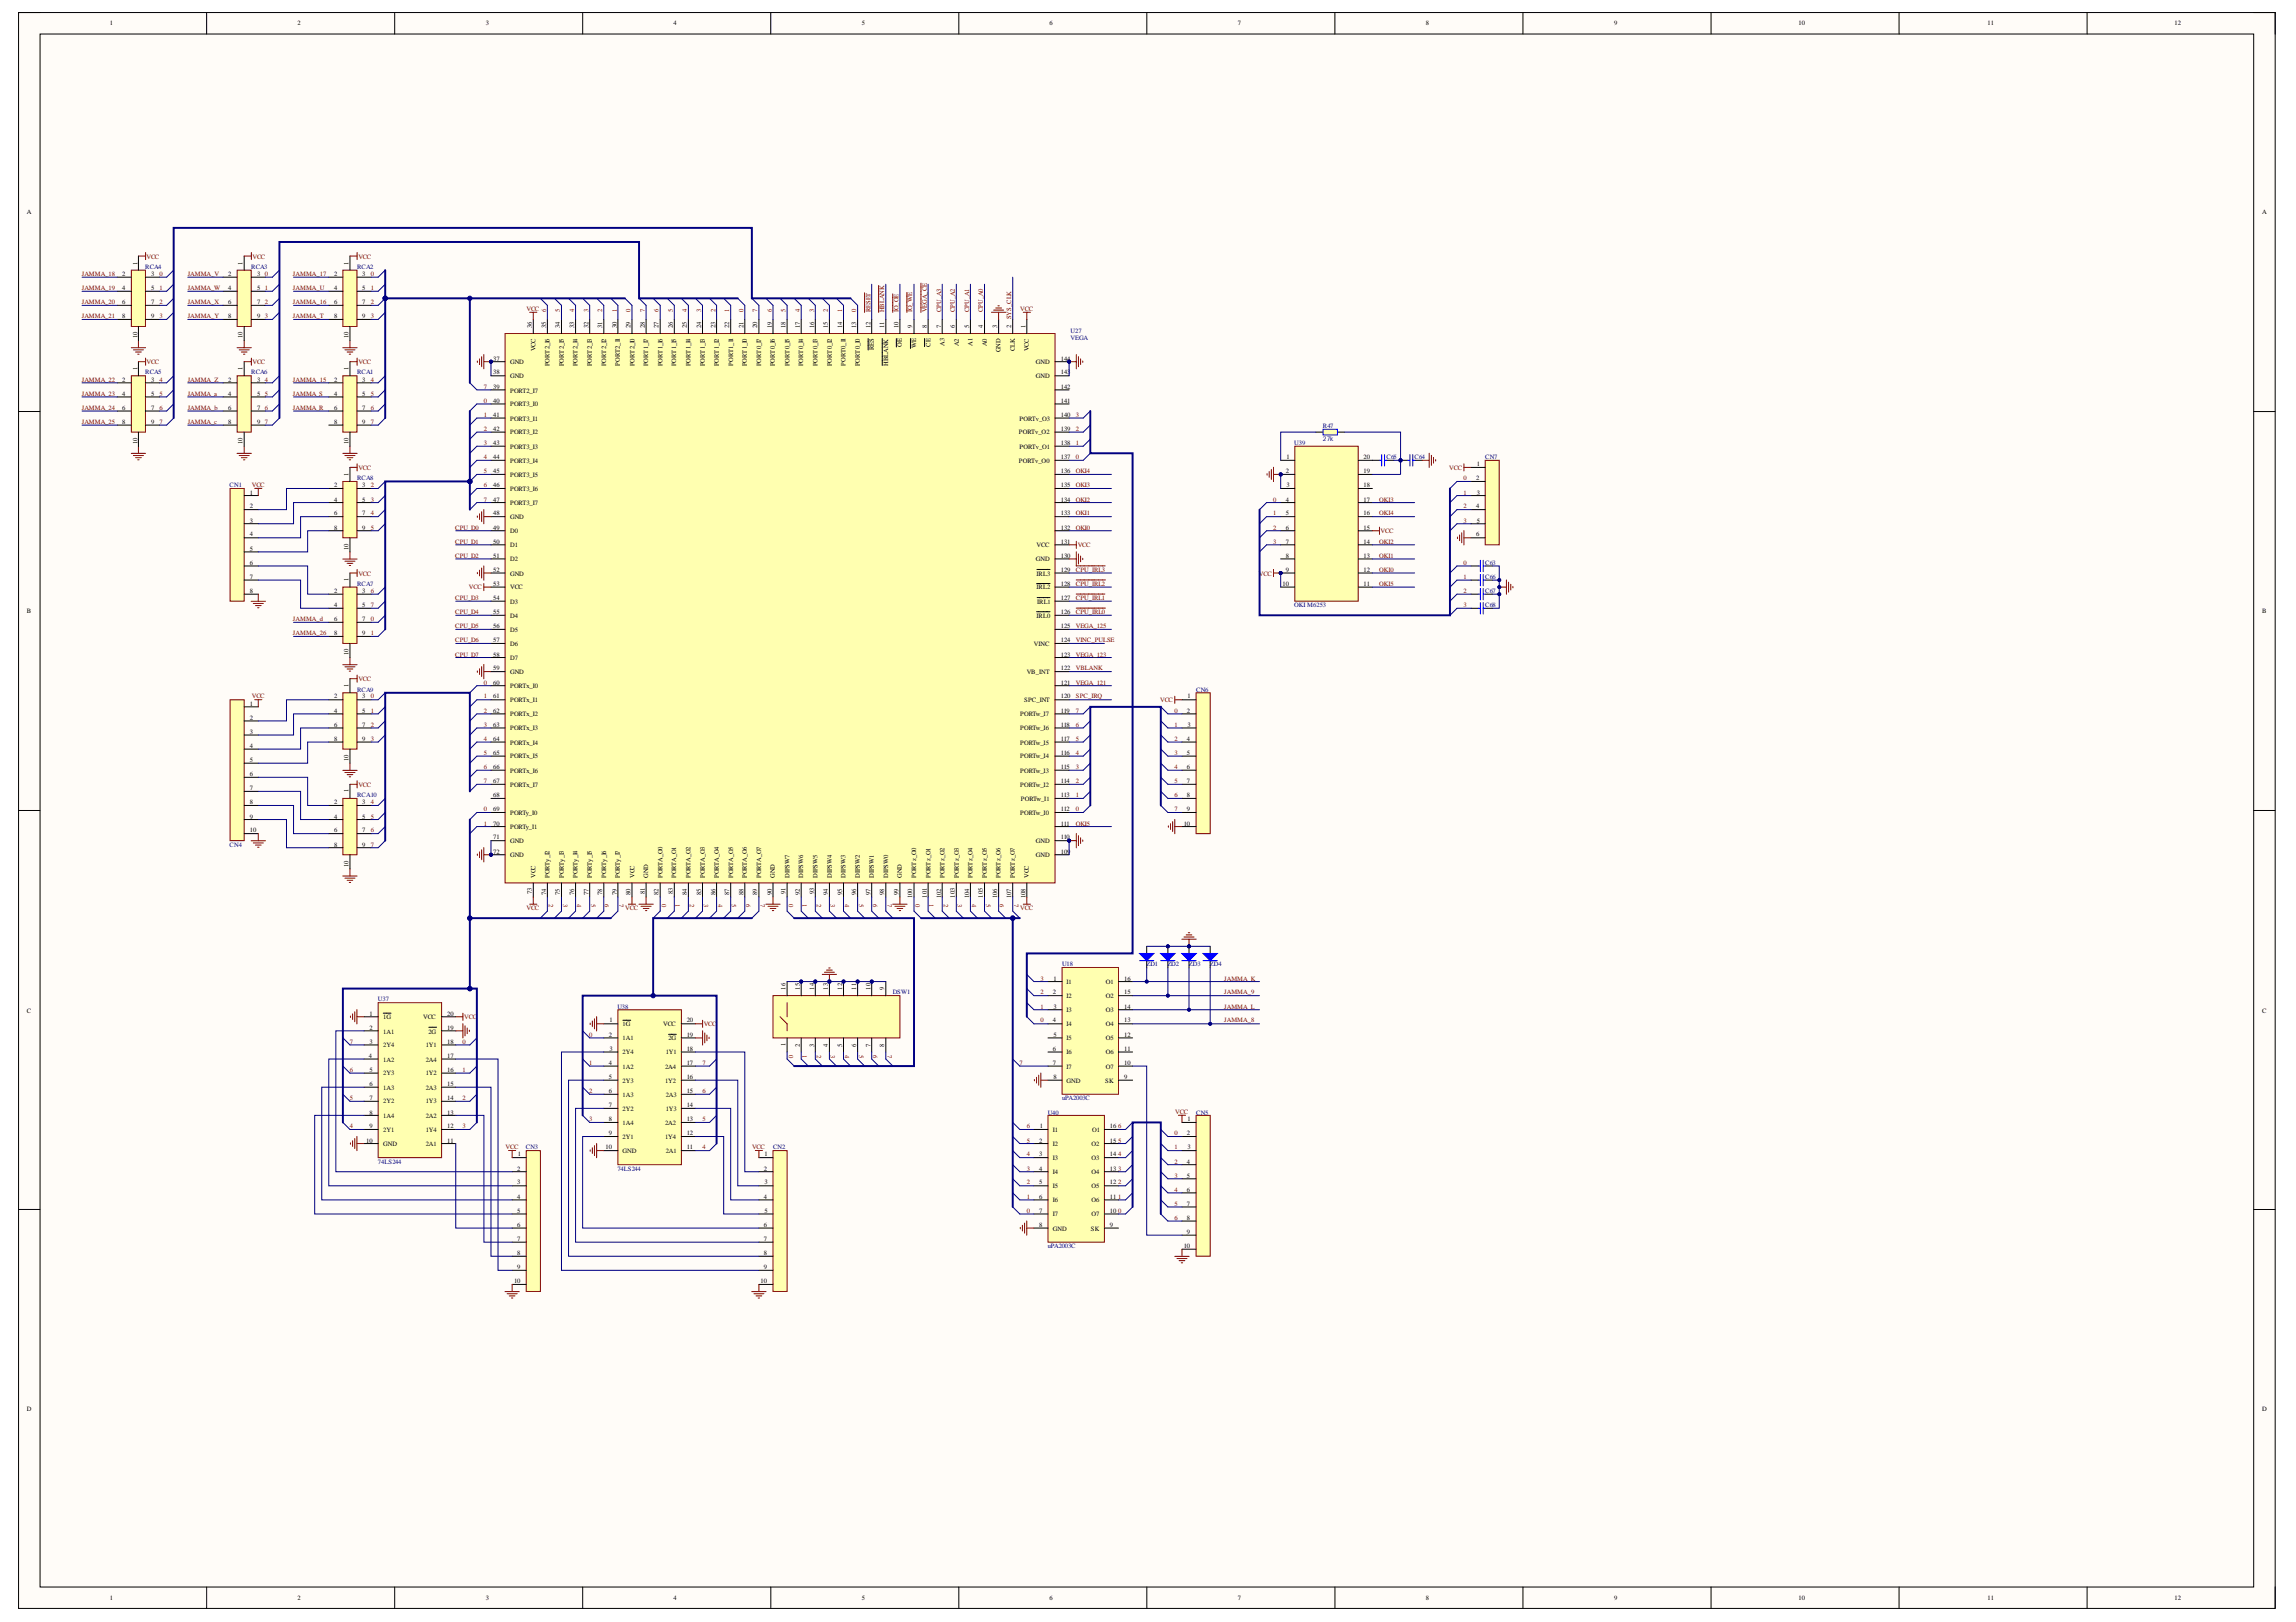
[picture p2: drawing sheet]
<svg xmlns="http://www.w3.org/2000/svg" width="297mm" height="210mm" viewBox="0 0 297 210" stroke-linecap="round" stroke-linejoin="round" font-family="sans-serif">
<defs><g id="words">
<g font-size=".8">
<text x="14.2" y="3.3">1</text>
<text x="38.5" y="3.3">2</text>
<text x="62.9" y="3.3">3</text>
<text x="87.1" y="3.3">4</text>
<text x="111.5" y="3.3">5</text>
<text x="135.8" y="3.3">6</text>
<text x="160.2" y="3.3">7</text>
<text x="184.4" y="3.3">8</text>
<text x="208.8" y="3.3">9</text>
<text x="232.7" y="3.3">10</text>
<text x="257.1" y="3.3">11</text>
<text x="281.3" y="3.3">12</text>
<text x="3.5" y="27.7">A</text>
<text x="292.7" y="27.7">A</text>
<text x="15.8" y="35.8">2</text>
<text x="17.8" y="34.2" transform="rotate(-90 17.8 34.2)">1</text>
<text x="19.5" y="35.8">3</text>
<text x="29.5" y="35.8">2</text>
<text x="31.4" y="34.2" transform="rotate(-90 31.4 34.2)">1</text>
<text x="33.3" y="35.8">3</text>
<text x="43.2" y="35.8">2</text>
<text x="45.1" y="34.2" transform="rotate(-90 45.1 34.2)">1</text>
<text x="46.9" y="35.8">3</text>
<text x="15.8" y="37.5">4</text>
<text x="15.8" y="39.4">6</text>
<text x="15.8" y="41.2">8</text>
<text x="19.5" y="37.5">5</text>
<text x="19.5" y="39.4">7</text>
<text x="19.5" y="41.2">9</text>
<text x="29.5" y="37.5">4</text>
<text x="29.5" y="39.4">6</text>
<text x="29.5" y="41.2">8</text>
<text x="33.3" y="37.5">5</text>
<text x="33.3" y="39.4">7</text>
<text x="33.3" y="41.2">9</text>
<text x="43.2" y="37.5">4</text>
<text x="43.2" y="39.4">6</text>
<text x="43.2" y="41.2">8</text>
<text x="46.9" y="37.5">5</text>
<text x="46.9" y="39.4">7</text>
<text x="46.9" y="41.2">9</text>
<text x="17.8" y="47.8" transform="rotate(-90 17.8 47.8)">1</text>
<text x="17.8" y="43.8" transform="rotate(-90 17.8 43.8)">10</text>
<text x="31.4" y="47.8" transform="rotate(-90 31.4 47.8)">1</text>
<text x="31.4" y="43.8" transform="rotate(-90 31.4 43.8)">10</text>
<text x="45.1" y="47.8" transform="rotate(-90 45.1 47.8)">1</text>
<text x="45.1" y="43.8" transform="rotate(-90 45.1 43.8)">10</text>
<text x="63.8" y="46.7">37</text>
<text x="66" y="47.1">GND</text>
<text x="68.8" y="42.4" transform="rotate(-90 68.8 42.4)">36</text>
<text x="69.3" y="45.5" transform="rotate(-90 69.3 45.5)">VCC</text>
<text x="70.6" y="42.4" transform="rotate(-90 70.6 42.4)">35</text>
<text x="71.1" y="47.4" transform="rotate(-90 71.1 47.4)">PORT2_I6</text>
<text x="72.4" y="42.4" transform="rotate(-90 72.4 42.4)">34</text>
<text x="72.9" y="47.4" transform="rotate(-90 72.9 47.4)">PORT2_I5</text>
<text x="74.3" y="42.4" transform="rotate(-90 74.3 42.4)">33</text>
<text x="74.7" y="47.4" transform="rotate(-90 74.7 47.4)">PORT2_I4</text>
<text x="76.1" y="42.4" transform="rotate(-90 76.1 42.4)">32</text>
<text x="76.6" y="47.4" transform="rotate(-90 76.6 47.4)">PORT2_I3</text>
<text x="77.9" y="42.4" transform="rotate(-90 77.9 42.4)">31</text>
<text x="78.4" y="47.4" transform="rotate(-90 78.4 47.4)">PORT2_I2</text>
<text x="79.8" y="42.4" transform="rotate(-90 79.8 42.4)">30</text>
<text x="80.2" y="47.3" transform="rotate(-90 80.2 47.3)">PORT2_I1</text>
<text x="81.6" y="42.4" transform="rotate(-90 81.6 42.4)">29</text>
<text x="82.1" y="47.4" transform="rotate(-90 82.1 47.4)">PORT2_I0</text>
<text x="83.4" y="42.4" transform="rotate(-90 83.4 42.4)">28</text>
<text x="83.8" y="47.4" transform="rotate(-90 83.8 47.4)">PORT1_I7</text>
<text x="85.2" y="42.4" transform="rotate(-90 85.2 42.4)">27</text>
<text x="85.7" y="47.4" transform="rotate(-90 85.7 47.4)">PORT1_I6</text>
<text x="87.1" y="42.4" transform="rotate(-90 87.1 42.4)">26</text>
<text x="87.5" y="47.4" transform="rotate(-90 87.5 47.4)">PORT1_I5</text>
<text x="88.8" y="42.4" transform="rotate(-90 88.8 42.4)">25</text>
<text x="89.3" y="47.4" transform="rotate(-90 89.3 47.4)">PORT1_I4</text>
<text x="90.7" y="42.4" transform="rotate(-90 90.7 42.4)">24</text>
<text x="91.2" y="47.4" transform="rotate(-90 91.2 47.4)">PORT1_I3</text>
<text x="92.6" y="42.4" transform="rotate(-90 92.6 42.4)">23</text>
<text x="93" y="47.4" transform="rotate(-90 93 47.4)">PORT1_I2</text>
<text x="94.3" y="42.4" transform="rotate(-90 94.3 42.4)">22</text>
<text x="94.8" y="47.3" transform="rotate(-90 94.8 47.3)">PORT1_I1</text>
<text x="96.2" y="42.4" transform="rotate(-90 96.2 42.4)">21</text>
<text x="96.6" y="47.4" transform="rotate(-90 96.6 47.4)">PORT1_I0</text>
<text x="98" y="42.4" transform="rotate(-90 98 42.4)">20</text>
<text x="98.5" y="47.4" transform="rotate(-90 98.5 47.4)">PORT0_I7</text>
<text x="99.8" y="42.4" transform="rotate(-90 99.8 42.4)">19</text>
<text x="100.3" y="47.4" transform="rotate(-90 100.3 47.4)">PORT0_I6</text>
<text x="101.6" y="42.4" transform="rotate(-90 101.6 42.4)">18</text>
<text x="102.1" y="47.4" transform="rotate(-90 102.1 47.4)">PORT0_I5</text>
<text x="103.5" y="42.4" transform="rotate(-90 103.5 42.4)">17</text>
<text x="103.9" y="47.4" transform="rotate(-90 103.9 47.4)">PORT0_I4</text>
<text x="105.3" y="42.4" transform="rotate(-90 105.3 42.4)">16</text>
<text x="105.8" y="47.4" transform="rotate(-90 105.8 47.4)">PORT0_I3</text>
<text x="107.1" y="42.4" transform="rotate(-90 107.1 42.4)">15</text>
<text x="107.6" y="47.4" transform="rotate(-90 107.6 47.4)">PORT0_I2</text>
<text x="109" y="42.4" transform="rotate(-90 109 42.4)">14</text>
<text x="109.4" y="47.3" transform="rotate(-90 109.4 47.3)">PORT0_I1</text>
<text x="110.7" y="42.4" transform="rotate(-90 110.7 42.4)">13</text>
<text x="111.3" y="47.4" transform="rotate(-90 111.3 47.4)">PORT0_I0</text>
<text x="112.6" y="42.4" transform="rotate(-90 112.6 42.4)">12</text>
<text x="113" y="45.3" transform="rotate(-90 113 45.3)">RES</text>
<text x="114.4" y="42.4" transform="rotate(-90 114.4 42.4)">11</text>
<text x="114.9" y="47.3" transform="rotate(-90 114.9 47.3)">HBLANK</text>
<text x="116.2" y="42.4" transform="rotate(-90 116.2 42.4)">10</text>
<text x="116.7" y="44.9" transform="rotate(-90 116.7 44.9)">OE</text>
<text x="118" y="42.4" transform="rotate(-90 118 42.4)">9</text>
<text x="118.5" y="45.1" transform="rotate(-90 118.5 45.1)">WE</text>
<text x="119.9" y="42.4" transform="rotate(-90 119.9 42.4)">8</text>
<text x="120.4" y="44.9" transform="rotate(-90 120.4 44.9)">CE</text>
<text x="121.7" y="42.4" transform="rotate(-90 121.7 42.4)">7</text>
<text x="122.2" y="44.7" transform="rotate(-90 122.2 44.7)">A3</text>
<text x="123.5" y="42.4" transform="rotate(-90 123.5 42.4)">6</text>
<text x="124" y="44.8" transform="rotate(-90 124 44.8)">A2</text>
<text x="125.4" y="42.4" transform="rotate(-90 125.4 42.4)">5</text>
<text x="125.8" y="44.7" transform="rotate(-90 125.8 44.7)">A1</text>
<text x="127.2" y="42.4" transform="rotate(-90 127.2 42.4)">4</text>
<text x="127.7" y="44.8" transform="rotate(-90 127.7 44.8)">A0</text>
<text x="129" y="42.4" transform="rotate(-90 129 42.4)">3</text>
<text x="129.4" y="45.6" transform="rotate(-90 129.4 45.6)">GND</text>
<text x="130.8" y="42.4" transform="rotate(-90 130.8 42.4)">2</text>
<text x="131.3" y="45.5" transform="rotate(-90 131.3 45.5)">CLK</text>
<text x="132.7" y="42.4" transform="rotate(-90 132.7 42.4)">1</text>
<text x="133.1" y="45.5" transform="rotate(-90 133.1 45.5)">VCC</text>
<text x="134" y="47.1">GND</text>
<text x="137.2" y="46.7">144</text>
<text x="15.8" y="49.4">2</text>
<text x="15.8" y="51.2">4</text>
<text x="15.8" y="53">6</text>
<text x="19.5" y="49.4">3</text>
<text x="19.5" y="51.2">5</text>
<text x="19.5" y="53">7</text>
<text x="29.5" y="49.4">2</text>
<text x="29.5" y="51.2">4</text>
<text x="29.5" y="53">6</text>
<text x="33.3" y="49.4">3</text>
<text x="33.3" y="51.2">5</text>
<text x="33.3" y="53">7</text>
<text x="43.2" y="49.4">2</text>
<text x="43.2" y="51.2">4</text>
<text x="43.2" y="53">6</text>
<text x="46.9" y="49.4">3</text>
<text x="46.9" y="51.2">5</text>
<text x="46.9" y="53">7</text>
<text x="63.8" y="48.4">38</text>
<text x="63.8" y="50.3">39</text>
<text x="63.8" y="52.2">40</text>
<text x="63.8" y="53.9">41</text>
<text x="66" y="48.9">GND</text>
<text x="66" y="50.8">PORT2_I7</text>
<text x="66" y="52.6">PORT3_I0</text>
<text x="134" y="48.9">GND</text>
<text x="137.2" y="53.9">140</text>
<text x="137.2" y="52.2">141</text>
<text x="137.2" y="50.3">142</text>
<text x="137.2" y="48.4">143</text>
<text x="15.8" y="54.9">8</text>
<text x="17.8" y="57.5" transform="rotate(-90 17.8 57.5)">10</text>
<text x="19.5" y="54.9">9</text>
<text x="29.5" y="54.9">8</text>
<text x="31.4" y="57.5" transform="rotate(-90 31.4 57.5)">10</text>
<text x="33.3" y="54.9">9</text>
<text x="43.2" y="54.9">8</text>
<text x="45.1" y="57.5" transform="rotate(-90 45.1 57.5)">10</text>
<text x="46.9" y="54.9">9</text>
<text x="63.8" y="55.8">42</text>
<text x="63.8" y="57.6">43</text>
<text x="63.8" y="59.4">44</text>
<text x="66" y="54.4">PORT3_I1</text>
<text x="66" y="56.2">PORT3_I2</text>
<text x="66" y="58.1">PORT3_I3</text>
<text x="66" y="59.9">PORT3_I4</text>
<text x="131.8" y="59.9">PORTv_O0</text>
<text x="131.8" y="56.2">PORTv_O2</text>
<text x="131.9" y="58.1">PORTv_O1</text>
<text x="131.9" y="54.4">PORTv_O3</text>
<text x="137.2" y="59.4">137</text>
<text x="137.2" y="57.6">138</text>
<text x="137.2" y="55.8">139</text>
<text x="166.4" y="59.4">1</text>
<text x="176.4" y="59.4">20</text>
<text x="32.3" y="64">1</text>
<text x="32.3" y="65.8">2</text>
<text x="43.2" y="63.1">2</text>
<text x="43.2" y="64.9">4</text>
<text x="45.1" y="61.5" transform="rotate(-90 45.1 61.5)">1</text>
<text x="46.9" y="63.1">3</text>
<text x="46.9" y="64.9">5</text>
<text x="63.8" y="61.2">45</text>
<text x="63.8" y="63.1">46</text>
<text x="63.8" y="64.9">47</text>
<text x="66" y="61.7">PORT3_I5</text>
<text x="66" y="63.5">PORT3_I6</text>
<text x="66" y="65.3">PORT3_I7</text>
<text x="137.2" y="64.9">134</text>
<text x="137.2" y="63.1">135</text>
<text x="137.2" y="61.2">136</text>
<text x="166.3" y="61.2">2</text>
<text x="166.3" y="64.9">4</text>
<text x="166.4" y="63.1">3</text>
<text x="176.4" y="61.2">19</text>
<text x="176.4" y="63.1">18</text>
<text x="176.4" y="64.9">17</text>
<text x="191" y="62.1">2</text>
<text x="191" y="65.8">4</text>
<text x="191" y="60.4">1</text>
<text x="191" y="64">3</text>
<text x="32.3" y="67.6">3</text>
<text x="32.3" y="69.4">4</text>
<text x="32.3" y="71.3">5</text>
<text x="43.2" y="66.7">6</text>
<text x="43.2" y="68.6">8</text>
<text x="45.1" y="71.2" transform="rotate(-90 45.1 71.2)">10</text>
<text x="46.9" y="66.7">7</text>
<text x="46.9" y="68.6">9</text>
<text x="63.8" y="66.7">48</text>
<text x="63.8" y="68.6">49</text>
<text x="63.8" y="70.3">50</text>
<text x="66" y="67.2">GND</text>
<text x="66" y="69">D0</text>
<text x="66" y="70.8">D1</text>
<text x="134.1" y="70.8">VCC</text>
<text x="137.2" y="70.3">131</text>
<text x="137.2" y="68.6">132</text>
<text x="137.2" y="66.7">133</text>
<text x="166.3" y="66.7">5</text>
<text x="166.3" y="68.6">6</text>
<text x="166.3" y="70.3">7</text>
<text x="176.4" y="66.7">16</text>
<text x="176.4" y="68.6">15</text>
<text x="176.4" y="70.3">14</text>
<text x="191" y="69.4">6</text>
<text x="191" y="67.6">5</text>
<text x="32.3" y="73.1">6</text>
<text x="32.3" y="74.9">7</text>
<text x="32.3" y="76.8">8</text>
<text x="43.2" y="76.8">2</text>
<text x="45.1" y="75.2" transform="rotate(-90 45.1 75.2)">1</text>
<text x="46.9" y="76.8">3</text>
<text x="63.8" y="72.2">51</text>
<text x="63.8" y="74">52</text>
<text x="63.8" y="75.8">53</text>
<text x="63.8" y="77.7">54</text>
<text x="66" y="72.6">D2</text>
<text x="66" y="74.5">GND</text>
<text x="66" y="76.3">VCC</text>
<text x="134" y="72.6">GND</text>
<text x="134.1" y="76.3">IRL2</text>
<text x="134.1" y="74.5">IRL3</text>
<text x="137.2" y="77.7">127</text>
<text x="137.2" y="75.8">128</text>
<text x="137.2" y="74">129</text>
<text x="137.2" y="72.2">130</text>
<text x="165.9" y="75.8">10</text>
<text x="166.3" y="72.2">8</text>
<text x="166.3" y="74">9</text>
<text x="176.4" y="72.2">13</text>
<text x="176.4" y="74">12</text>
<text x="176.4" y="75.8">11</text>
<text x="3.5" y="79.4">B</text>
<text x="43.2" y="78.5">4</text>
<text x="43.2" y="80.4">6</text>
<text x="43.2" y="82.2">8</text>
<text x="46.9" y="78.5">5</text>
<text x="46.9" y="80.4">7</text>
<text x="46.9" y="82.2">9</text>
<text x="63.8" y="79.5">55</text>
<text x="63.8" y="81.3">56</text>
<text x="63.8" y="83.1">57</text>
<text x="66" y="78.1">D3</text>
<text x="66" y="80">D4</text>
<text x="66" y="81.8">D5</text>
<text x="66" y="83.6">D6</text>
<text x="133.8" y="83.6">VINC</text>
<text x="134.1" y="80">IRL0</text>
<text x="134.2" y="78.1">IRL1</text>
<text x="137.2" y="83.1">124</text>
<text x="137.2" y="81.3">125</text>
<text x="137.2" y="79.5">126</text>
<text x="292.7" y="79.4">B</text>
<text x="45.1" y="88.9" transform="rotate(-90 45.1 88.9)">1</text>
<text x="45.1" y="84.8" transform="rotate(-90 45.1 84.8)">10</text>
<text x="63.8" y="85">58</text>
<text x="63.8" y="86.7">59</text>
<text x="63.8" y="88.6">60</text>
<text x="66" y="85.4">D7</text>
<text x="66" y="87.2">GND</text>
<text x="66" y="89">PORTx_I0</text>
<text x="132.8" y="87.2">VB_INT</text>
<text x="137.2" y="88.6">121</text>
<text x="137.2" y="86.7">122</text>
<text x="137.2" y="85">123</text>
<text x="32.3" y="91.3">1</text>
<text x="32.3" y="93.2">2</text>
<text x="32.3" y="94.9">3</text>
<text x="43.2" y="90.4">2</text>
<text x="43.2" y="92.2">4</text>
<text x="43.2" y="94.1">6</text>
<text x="43.2" y="95.9">8</text>
<text x="46.9" y="90.4">3</text>
<text x="46.9" y="92.2">5</text>
<text x="46.9" y="94.1">7</text>
<text x="46.9" y="95.9">9</text>
<text x="63.8" y="90.4">61</text>
<text x="63.8" y="92.2">62</text>
<text x="63.8" y="94.1">63</text>
<text x="63.8" y="95.9">64</text>
<text x="66" y="90.9">PORTx_I1</text>
<text x="66" y="92.7">PORTx_I2</text>
<text x="66" y="94.5">PORTx_I3</text>
<text x="132" y="94.5">PORTw_I6</text>
<text x="132" y="92.7">PORTw_I7</text>
<text x="132.5" y="90.9">SPC_INT</text>
<text x="137.2" y="95.9">117</text>
<text x="137.2" y="94.1">118</text>
<text x="137.2" y="92.2">119</text>
<text x="137.2" y="90.4">120</text>
<text x="153.6" y="92.2">2</text>
<text x="153.6" y="95.9">4</text>
<text x="153.6" y="90.4">1</text>
<text x="153.6" y="94.1">3</text>
<text x="32.3" y="96.8">4</text>
<text x="32.3" y="98.6">5</text>
<text x="32.3" y="100.4">6</text>
<text x="45.1" y="98.5" transform="rotate(-90 45.1 98.5)">10</text>
<text x="63.8" y="97.7">65</text>
<text x="63.8" y="99.5">66</text>
<text x="63.8" y="101.4">67</text>
<text x="66" y="96.4">PORTx_I4</text>
<text x="66" y="98.2">PORTx_I5</text>
<text x="66" y="100">PORTx_I6</text>
<text x="66" y="101.8">PORTx_I7</text>
<text x="132" y="101.8">PORTw_I2</text>
<text x="132" y="100">PORTw_I3</text>
<text x="132" y="98.2">PORTw_I4</text>
<text x="132" y="96.4">PORTw_I5</text>
<text x="137.2" y="101.4">114</text>
<text x="137.2" y="99.5">115</text>
<text x="137.2" y="97.7">116</text>
<text x="153.6" y="97.7">5</text>
<text x="153.6" y="99.5">6</text>
<text x="153.6" y="101.4">7</text>
<text x="32.3" y="102.3">7</text>
<text x="32.3" y="104.1">8</text>
<text x="32.3" y="105.9">9</text>
<text x="32.3" y="107.7">10</text>
<text x="43.2" y="104.1">2</text>
<text x="43.2" y="105.9">4</text>
<text x="43.2" y="107.7">6</text>
<text x="45.1" y="102.5" transform="rotate(-90 45.1 102.5)">1</text>
<text x="46.9" y="104.1">3</text>
<text x="46.9" y="105.9">5</text>
<text x="46.9" y="107.7">7</text>
<text x="63.8" y="103.1">68</text>
<text x="63.8" y="105">69</text>
<text x="63.8" y="106.9">70</text>
<text x="66" y="105.4">PORTy_I0</text>
<text x="66" y="107.3">PORTy_I1</text>
<text x="132" y="105.4">PORTw_I0</text>
<text x="132.1" y="103.6">PORTw_I1</text>
<text x="137.2" y="106.9">111</text>
<text x="137.2" y="105">112</text>
<text x="137.2" y="103.1">113</text>
<text x="153.1" y="106.9">10</text>
<text x="153.6" y="103.1">8</text>
<text x="153.6" y="105">9</text>
<text x="43.2" y="109.6">8</text>
<text x="45.1" y="112.2" transform="rotate(-90 45.1 112.2)">10</text>
<text x="46.9" y="109.6">9</text>
<text x="63.8" y="108.6">71</text>
<text x="63.8" y="110.5">72</text>
<text x="66" y="109.1">GND</text>
<text x="66" y="110.9">GND</text>
<text x="69.3" y="113.6" transform="rotate(-90 69.3 113.6)">VCC</text>
<text x="71.1" y="113.6" transform="rotate(-90 71.1 113.6)">PORTy_I2</text>
<text x="72.9" y="113.6" transform="rotate(-90 72.9 113.6)">PORTy_I3</text>
<text x="74.7" y="113.6" transform="rotate(-90 74.7 113.6)">PORTy_I4</text>
<text x="76.6" y="113.6" transform="rotate(-90 76.6 113.6)">PORTy_I5</text>
<text x="78.4" y="113.6" transform="rotate(-90 78.4 113.6)">PORTy_I6</text>
<text x="80.2" y="113.6" transform="rotate(-90 80.2 113.6)">PORTy_I7</text>
<text x="82.1" y="113.6" transform="rotate(-90 82.1 113.6)">VCC</text>
<text x="83.8" y="113.6" transform="rotate(-90 83.8 113.6)">GND</text>
<text x="85.7" y="113.6" transform="rotate(-90 85.7 113.6)">PORTA_O0</text>
<text x="87.5" y="113.6" transform="rotate(-90 87.5 113.6)">PORTA_O1</text>
<text x="89.3" y="113.6" transform="rotate(-90 89.3 113.6)">PORTA_O2</text>
<text x="91.2" y="113.6" transform="rotate(-90 91.2 113.6)">PORTA_O3</text>
<text x="93" y="113.6" transform="rotate(-90 93 113.6)">PORTA_O4</text>
<text x="94.8" y="113.6" transform="rotate(-90 94.8 113.6)">PORTA_O5</text>
<text x="96.6" y="113.6" transform="rotate(-90 96.6 113.6)">PORTA_O6</text>
<text x="98.5" y="113.6" transform="rotate(-90 98.5 113.6)">PORTA_O7</text>
<text x="100.3" y="113.6" transform="rotate(-90 100.3 113.6)">GND</text>
<text x="102.1" y="113.6" transform="rotate(-90 102.1 113.6)">DIPSW7</text>
<text x="103.9" y="113.6" transform="rotate(-90 103.9 113.6)">DIPSW6</text>
<text x="105.8" y="113.6" transform="rotate(-90 105.8 113.6)">DIPSW5</text>
<text x="107.6" y="113.6" transform="rotate(-90 107.6 113.6)">DIPSW4</text>
<text x="109.4" y="113.6" transform="rotate(-90 109.4 113.6)">DIPSW3</text>
<text x="111.3" y="113.6" transform="rotate(-90 111.3 113.6)">DIPSW2</text>
<text x="113" y="113.6" transform="rotate(-90 113 113.6)">DIPSW1</text>
<text x="114.9" y="113.6" transform="rotate(-90 114.9 113.6)">DIPSW0</text>
<text x="116.7" y="113.6" transform="rotate(-90 116.7 113.6)">GND</text>
<text x="118.5" y="113.6" transform="rotate(-90 118.5 113.6)">PORTz_O0</text>
<text x="120.4" y="113.6" transform="rotate(-90 120.4 113.6)">PORTz_O1</text>
<text x="122.2" y="113.6" transform="rotate(-90 122.2 113.6)">PORTz_O2</text>
<text x="124" y="113.6" transform="rotate(-90 124 113.6)">PORTz_O3</text>
<text x="125.8" y="113.6" transform="rotate(-90 125.8 113.6)">PORTz_O4</text>
<text x="127.7" y="113.6" transform="rotate(-90 127.7 113.6)">PORTz_O5</text>
<text x="129.4" y="113.6" transform="rotate(-90 129.4 113.6)">PORTz_O6</text>
<text x="131.3" y="113.6" transform="rotate(-90 131.3 113.6)">PORTz_O7</text>
<text x="133.1" y="113.6" transform="rotate(-90 133.1 113.6)">VCC</text>
<text x="134" y="110.9">GND</text>
<text x="134" y="109.1">GND</text>
<text x="137.2" y="110.5">109</text>
<text x="137.2" y="108.6">110</text>
<text x="68.8" y="115.7" transform="rotate(-90 68.8 115.7)">73</text>
<text x="70.6" y="115.8" transform="rotate(-90 70.6 115.8)">74</text>
<text x="72.4" y="115.8" transform="rotate(-90 72.4 115.8)">75</text>
<text x="74.3" y="115.8" transform="rotate(-90 74.3 115.8)">76</text>
<text x="76.1" y="115.8" transform="rotate(-90 76.1 115.8)">77</text>
<text x="77.9" y="115.8" transform="rotate(-90 77.9 115.8)">78</text>
<text x="79.8" y="115.8" transform="rotate(-90 79.8 115.8)">79</text>
<text x="81.6" y="115.8" transform="rotate(-90 81.6 115.8)">80</text>
<text x="83.4" y="115.7" transform="rotate(-90 83.4 115.7)">81</text>
<text x="85.2" y="115.8" transform="rotate(-90 85.2 115.8)">82</text>
<text x="87.1" y="115.7" transform="rotate(-90 87.1 115.7)">83</text>
<text x="88.8" y="115.8" transform="rotate(-90 88.8 115.8)">84</text>
<text x="90.7" y="115.8" transform="rotate(-90 90.7 115.8)">85</text>
<text x="92.6" y="115.8" transform="rotate(-90 92.6 115.8)">86</text>
<text x="94.3" y="115.8" transform="rotate(-90 94.3 115.8)">87</text>
<text x="96.2" y="115.8" transform="rotate(-90 96.2 115.8)">88</text>
<text x="98" y="115.8" transform="rotate(-90 98 115.8)">89</text>
<text x="99.8" y="115.8" transform="rotate(-90 99.8 115.8)">90</text>
<text x="101.6" y="115.7" transform="rotate(-90 101.6 115.7)">91</text>
<text x="103.5" y="115.8" transform="rotate(-90 103.5 115.8)">92</text>
<text x="105.3" y="115.7" transform="rotate(-90 105.3 115.7)">93</text>
<text x="107.1" y="115.8" transform="rotate(-90 107.1 115.8)">94</text>
<text x="109" y="115.8" transform="rotate(-90 109 115.8)">95</text>
<text x="110.7" y="115.8" transform="rotate(-90 110.7 115.8)">96</text>
<text x="112.6" y="115.8" transform="rotate(-90 112.6 115.8)">97</text>
<text x="114.4" y="115.8" transform="rotate(-90 114.4 115.8)">98</text>
<text x="116.2" y="115.8" transform="rotate(-90 116.2 115.8)">99</text>
<text x="118" y="116.2" transform="rotate(-90 118 116.2)">100</text>
<text x="119.9" y="116.2" transform="rotate(-90 119.9 116.2)">101</text>
<text x="121.7" y="116.2" transform="rotate(-90 121.7 116.2)">102</text>
<text x="123.5" y="116.2" transform="rotate(-90 123.5 116.2)">103</text>
<text x="125.4" y="116.2" transform="rotate(-90 125.4 116.2)">104</text>
<text x="127.2" y="116.2" transform="rotate(-90 127.2 116.2)">105</text>
<text x="129" y="116.2" transform="rotate(-90 129 116.2)">106</text>
<text x="130.8" y="116.2" transform="rotate(-90 130.8 116.2)">107</text>
<text x="132.7" y="116.2" transform="rotate(-90 132.7 116.2)">108</text>
<text x="3.5" y="131">C</text>
<text x="47.8" y="131.5">1</text>
<text x="49.6" y="131.9">1G</text>
<text x="54.7" y="131.9">VCC</text>
<text x="57.9" y="131.5">20</text>
<text x="101.6" y="128.1" transform="rotate(-90 101.6 128.1)">16</text>
<text x="103.5" y="128.1" transform="rotate(-90 103.5 128.1)">15</text>
<text x="105.3" y="128.1" transform="rotate(-90 105.3 128.1)">14</text>
<text x="107.1" y="128.1" transform="rotate(-90 107.1 128.1)">13</text>
<text x="109" y="128.1" transform="rotate(-90 109 128.1)">12</text>
<text x="110.7" y="128.1" transform="rotate(-90 110.7 128.1)">11</text>
<text x="112.6" y="128.1" transform="rotate(-90 112.6 128.1)">10</text>
<text x="114.4" y="128.1" transform="rotate(-90 114.4 128.1)">9</text>
<text x="136.2" y="128.7">2</text>
<text x="136.3" y="126.9">1</text>
<text x="136.3" y="130.5">3</text>
<text x="138" y="127.3">I1</text>
<text x="138" y="129.2">I2</text>
<text x="138" y="131">I3</text>
<text x="143.1" y="131">O3</text>
<text x="143.1" y="129.2">O2</text>
<text x="143.1" y="127.3">O1</text>
<text x="145.4" y="130.5">14</text>
<text x="145.4" y="128.7">15</text>
<text x="145.4" y="126.9">16</text>
<text x="292.7" y="131">C</text>
<text x="47.7" y="136.9">4</text>
<text x="47.8" y="133.2">2</text>
<text x="47.8" y="135.1">3</text>
<text x="49.6" y="133.7">1A1</text>
<text x="49.6" y="135.5">2Y4</text>
<text x="49.6" y="137.4">1A2</text>
<text x="55.1" y="135.5">1Y1</text>
<text x="55.1" y="137.4">2A4</text>
<text x="55.4" y="133.7">2G</text>
<text x="57.9" y="133.2">19</text>
<text x="57.9" y="135.1">18</text>
<text x="57.9" y="136.9">17</text>
<text x="78.8" y="134.2">2</text>
<text x="78.8" y="137.8">4</text>
<text x="78.9" y="132.3">1</text>
<text x="78.9" y="136">3</text>
<text x="80.5" y="132.8">1G</text>
<text x="80.5" y="134.6">1A1</text>
<text x="80.5" y="136.5">2Y4</text>
<text x="85.8" y="132.8">VCC</text>
<text x="86.1" y="136.5">1Y1</text>
<text x="86.5" y="134.6">2G</text>
<text x="88.8" y="132.3">20</text>
<text x="88.8" y="134.2">19</text>
<text x="88.8" y="136">18</text>
<text x="88.8" y="137.8">17</text>
<text x="101.6" y="135.4" transform="rotate(-90 101.6 135.4)">1</text>
<text x="103.5" y="135.4" transform="rotate(-90 103.5 135.4)">2</text>
<text x="105.3" y="135.4" transform="rotate(-90 105.3 135.4)">3</text>
<text x="107.1" y="135.4" transform="rotate(-90 107.1 135.4)">4</text>
<text x="109" y="135.4" transform="rotate(-90 109 135.4)">5</text>
<text x="110.7" y="135.4" transform="rotate(-90 110.7 135.4)">6</text>
<text x="112.6" y="135.4" transform="rotate(-90 112.6 135.4)">7</text>
<text x="114.4" y="135.4" transform="rotate(-90 114.4 135.4)">8</text>
<text x="136.2" y="132.3">4</text>
<text x="136.2" y="136">6</text>
<text x="136.2" y="137.8">7</text>
<text x="136.3" y="134.2">5</text>
<text x="138" y="132.8">I4</text>
<text x="138" y="134.6">I5</text>
<text x="138" y="136.5">I6</text>
<text x="143.1" y="136.5">O6</text>
<text x="143.1" y="134.6">O5</text>
<text x="143.1" y="132.8">O4</text>
<text x="145.4" y="137.8">10</text>
<text x="145.4" y="136">11</text>
<text x="145.4" y="134.2">12</text>
<text x="145.4" y="132.3">13</text>
<text x="47.8" y="138.7">5</text>
<text x="47.8" y="140.5">6</text>
<text x="47.8" y="142.4">7</text>
<text x="49.6" y="139.2">2Y3</text>
<text x="49.6" y="141">1A3</text>
<text x="49.6" y="142.8">2Y2</text>
<text x="55.1" y="139.2">1Y2</text>
<text x="55.1" y="141">2A3</text>
<text x="55.1" y="142.8">1Y3</text>
<text x="57.9" y="138.7">16</text>
<text x="57.9" y="140.5">15</text>
<text x="57.9" y="142.4">14</text>
<text x="78.8" y="139.7">5</text>
<text x="78.8" y="141.4">6</text>
<text x="78.8" y="143.3">7</text>
<text x="80.5" y="138.3">1A2</text>
<text x="80.5" y="140.1">2Y3</text>
<text x="80.5" y="141.9">1A3</text>
<text x="80.5" y="143.7">2Y2</text>
<text x="86" y="138.3">2A4</text>
<text x="86" y="140.1">1Y2</text>
<text x="86.1" y="141.9">2A3</text>
<text x="86.1" y="143.7">1Y3</text>
<text x="88.8" y="139.7">16</text>
<text x="88.8" y="141.4">15</text>
<text x="88.8" y="143.3">14</text>
<text x="136.3" y="139.7">8</text>
<text x="138" y="138.3">I7</text>
<text x="138" y="140.1">GND</text>
<text x="143" y="140.1">SK</text>
<text x="143.1" y="138.3">O7</text>
<text x="145.4" y="139.7">9</text>
<text x="47.4" y="147.9">10</text>
<text x="47.8" y="144.2">8</text>
<text x="47.8" y="146">9</text>
<text x="49.6" y="144.7">1A4</text>
<text x="49.6" y="146.5">2Y1</text>
<text x="49.6" y="148.3">GND</text>
<text x="55.1" y="144.7">2A2</text>
<text x="55.1" y="146.5">1Y4</text>
<text x="55.1" y="148.3">2A1</text>
<text x="57.9" y="144.2">13</text>
<text x="57.9" y="146">12</text>
<text x="57.9" y="147.9">11</text>
<text x="67" y="149.6">1</text>
<text x="78.3" y="148.7">10</text>
<text x="78.8" y="145.1">8</text>
<text x="78.8" y="146.9">9</text>
<text x="80.5" y="145.6">1A4</text>
<text x="80.5" y="147.4">2Y1</text>
<text x="80.5" y="149.2">GND</text>
<text x="86" y="145.6">2A2</text>
<text x="86" y="147.4">1Y4</text>
<text x="86.1" y="149.2">2A1</text>
<text x="88.8" y="145.1">13</text>
<text x="88.8" y="146.9">12</text>
<text x="88.8" y="148.7">11</text>
<text x="98.9" y="149.6">1</text>
<text x="134.4" y="147.9">2</text>
<text x="134.4" y="149.6">3</text>
<text x="134.5" y="146">1</text>
<text x="136.2" y="146.5">I1</text>
<text x="136.2" y="148.3">I2</text>
<text x="141.2" y="148.3">O2</text>
<text x="141.3" y="146.5">O1</text>
<text x="143.6" y="149.6">14</text>
<text x="143.6" y="147.9">15</text>
<text x="143.6" y="146">16</text>
<text x="153.6" y="146.9">2</text>
<text x="153.6" y="145.1">1</text>
<text x="153.6" y="148.7">3</text>
<text x="66.9" y="151.5">2</text>
<text x="66.9" y="153.3">3</text>
<text x="66.9" y="155.1">4</text>
<text x="98.8" y="151.5">2</text>
<text x="98.8" y="155.1">4</text>
<text x="98.9" y="153.3">3</text>
<text x="134.4" y="151.5">4</text>
<text x="134.4" y="153.3">5</text>
<text x="134.4" y="155.1">6</text>
<text x="136.2" y="150.1">I3</text>
<text x="136.2" y="151.9">I4</text>
<text x="136.2" y="153.8">I5</text>
<text x="136.2" y="155.6">I6</text>
<text x="141.2" y="155.6">O6</text>
<text x="141.2" y="153.8">O5</text>
<text x="141.2" y="151.9">O4</text>
<text x="141.2" y="150.1">O3</text>
<text x="143.6" y="155.1">11</text>
<text x="143.6" y="153.3">12</text>
<text x="143.6" y="151.5">13</text>
<text x="153.6" y="150.6">4</text>
<text x="153.6" y="152.4">5</text>
<text x="153.6" y="154.2">6</text>
<text x="66.9" y="156.9">5</text>
<text x="66.9" y="158.8">6</text>
<text x="66.9" y="160.6">7</text>
<text x="98.8" y="158.8">6</text>
<text x="98.8" y="160.6">7</text>
<text x="98.9" y="156.9">5</text>
<text x="134.4" y="156.9">7</text>
<text x="134.4" y="158.8">8</text>
<text x="136.2" y="157.4">I7</text>
<text x="136.2" y="159.3">GND</text>
<text x="141.1" y="159.3">SK</text>
<text x="141.2" y="157.4">O7</text>
<text x="143.6" y="158.8">9</text>
<text x="143.6" y="156.9">10</text>
<text x="153.1" y="161.5">10</text>
<text x="153.6" y="156.1">7</text>
<text x="153.6" y="157.8">8</text>
<text x="153.6" y="159.7">9</text>
<text x="66.5" y="166">10</text>
<text x="66.9" y="162.4">8</text>
<text x="66.9" y="164.3">9</text>
<text x="98.4" y="166">10</text>
<text x="98.8" y="162.4">8</text>
<text x="98.8" y="164.3">9</text>
<text x="3.5" y="182.6">D</text>
<text x="292.7" y="182.6">D</text>
<text x="14.2" y="207">1</text>
<text x="38.5" y="207">2</text>
<text x="62.9" y="207">3</text>
<text x="87.1" y="207">4</text>
<text x="111.5" y="207">5</text>
<text x="135.8" y="207">6</text>
<text x="160.2" y="207">7</text>
<text x="184.4" y="207">8</text>
<text x="208.8" y="207">9</text>
<text x="232.7" y="207">10</text>
<text x="257.1" y="207">11</text>
<text x="281.3" y="207">12</text>
</g>
<g font-size=".8" fill="#800000">
<text x="10.6" y="35.8">JAMMA_18</text>
<text x="19" y="33.5">VCC</text>
<text x="20.6" y="35.8">0</text>
<text x="24.3" y="35.8">JAMMA_V</text>
<text x="32.7" y="33.5">VCC</text>
<text x="34.3" y="35.8">0</text>
<text x="37.9" y="35.8">JAMMA_17</text>
<text x="46.4" y="33.5">VCC</text>
<text x="48" y="35.8">0</text>
<text x="10.6" y="37.5">JAMMA_19</text>
<text x="10.6" y="39.4">JAMMA_20</text>
<text x="10.6" y="41.2">JAMMA_21</text>
<text x="20.6" y="37.5">1</text>
<text x="20.6" y="39.4">2</text>
<text x="20.6" y="41.2">3</text>
<text x="24.3" y="37.5">JAMMA_W</text>
<text x="24.3" y="39.4">JAMMA_X</text>
<text x="24.3" y="41.2">JAMMA_Y</text>
<text x="34.3" y="37.5">1</text>
<text x="34.3" y="39.4">2</text>
<text x="34.3" y="41.2">3</text>
<text x="37.9" y="37.5">JAMMA_U</text>
<text x="37.9" y="39.4">JAMMA_16</text>
<text x="37.9" y="41.2">JAMMA_T</text>
<text x="48" y="37.5">1</text>
<text x="48" y="39.4">2</text>
<text x="48" y="41.2">3</text>
<text x="68.1" y="40.2">VCC</text>
<text x="70.6" y="40.4" transform="rotate(-90 70.6 40.4)">6</text>
<text x="72.4" y="40.4" transform="rotate(-90 72.4 40.4)">5</text>
<text x="74.3" y="40.4" transform="rotate(-90 74.3 40.4)">4</text>
<text x="76.1" y="40.4" transform="rotate(-90 76.1 40.4)">3</text>
<text x="77.9" y="40.4" transform="rotate(-90 77.9 40.4)">2</text>
<text x="79.8" y="40.4" transform="rotate(-90 79.8 40.4)">1</text>
<text x="81.6" y="40.4" transform="rotate(-90 81.6 40.4)">0</text>
<text x="83.4" y="40.4" transform="rotate(-90 83.4 40.4)">7</text>
<text x="85.2" y="40.4" transform="rotate(-90 85.2 40.4)">6</text>
<text x="87.1" y="40.4" transform="rotate(-90 87.1 40.4)">5</text>
<text x="88.8" y="40.4" transform="rotate(-90 88.8 40.4)">4</text>
<text x="90.7" y="40.4" transform="rotate(-90 90.7 40.4)">3</text>
<text x="92.6" y="40.4" transform="rotate(-90 92.6 40.4)">2</text>
<text x="94.3" y="40.4" transform="rotate(-90 94.3 40.4)">1</text>
<text x="96.2" y="40.4" transform="rotate(-90 96.2 40.4)">0</text>
<text x="98" y="40.4" transform="rotate(-90 98 40.4)">7</text>
<text x="99.8" y="40.4" transform="rotate(-90 99.8 40.4)">6</text>
<text x="101.6" y="40.4" transform="rotate(-90 101.6 40.4)">5</text>
<text x="103.5" y="40.4" transform="rotate(-90 103.5 40.4)">4</text>
<text x="105.3" y="40.4" transform="rotate(-90 105.3 40.4)">3</text>
<text x="107.1" y="40.4" transform="rotate(-90 107.1 40.4)">2</text>
<text x="109" y="40.4" transform="rotate(-90 109 40.4)">1</text>
<text x="110.7" y="40.4" transform="rotate(-90 110.7 40.4)">0</text>
<text x="112.6" y="40.4" transform="rotate(-90 112.6 40.4)">RESET</text>
<text x="114.4" y="40.4" transform="rotate(-90 114.4 40.4)">HBLANK</text>
<text x="116.2" y="40.4" transform="rotate(-90 116.2 40.4)">IO_OE</text>
<text x="118" y="40.4" transform="rotate(-90 118 40.4)">IO_WE</text>
<text x="119.9" y="40.4" transform="rotate(-90 119.9 40.4)">VEGA_CE</text>
<text x="121.7" y="40.4" transform="rotate(-90 121.7 40.4)">CPU_A3</text>
<text x="123.5" y="40.4" transform="rotate(-90 123.5 40.4)">CPU_A2</text>
<text x="125.4" y="40.4" transform="rotate(-90 125.4 40.4)">CPU_A1</text>
<text x="127.2" y="40.4" transform="rotate(-90 127.2 40.4)">CPU_A0</text>
<text x="130.8" y="41.3" transform="rotate(-90 130.8 41.3)">SYS_CLK</text>
<text x="132" y="40.2">VCC</text>
<text x="19" y="47.1">VCC</text>
<text x="32.7" y="47.1">VCC</text>
<text x="46.4" y="47.1">VCC</text>
<text x="10.6" y="49.4">JAMMA_22</text>
<text x="10.6" y="51.2">JAMMA_23</text>
<text x="10.6" y="53">JAMMA_24</text>
<text x="20.6" y="49.4">4</text>
<text x="20.6" y="51.2">5</text>
<text x="20.6" y="53">6</text>
<text x="24.3" y="49.4">JAMMA_Z</text>
<text x="24.3" y="51.2">JAMMA_a</text>
<text x="24.3" y="53">JAMMA_b</text>
<text x="34.3" y="49.4">4</text>
<text x="34.3" y="51.2">5</text>
<text x="34.3" y="53">6</text>
<text x="37.9" y="49.4">JAMMA_15</text>
<text x="37.9" y="51.2">JAMMA_S</text>
<text x="37.9" y="53">JAMMA_R</text>
<text x="48" y="49.4">4</text>
<text x="48" y="51.2">5</text>
<text x="48" y="53">6</text>
<text x="62.6" y="53.9">1</text>
<text x="62.6" y="52.2">0</text>
<text x="62.6" y="50.3">7</text>
<text x="139.2" y="53.9">3</text>
<text x="10.6" y="54.9">JAMMA_25</text>
<text x="20.6" y="54.9">7</text>
<text x="24.3" y="54.9">JAMMA_c</text>
<text x="34.3" y="54.9">7</text>
<text x="48" y="54.9">7</text>
<text x="62.6" y="59.4">4</text>
<text x="62.6" y="55.8">2</text>
<text x="62.6" y="57.6">3</text>
<text x="139.2" y="55.8">2</text>
<text x="139.2" y="57.6">1</text>
<text x="139.2" y="59.4">0</text>
<text x="32.6" y="63.1">VCC</text>
<text x="46.4" y="60.8">VCC</text>
<text x="48" y="63.1">2</text>
<text x="48" y="64.9">3</text>
<text x="62.6" y="63.1">6</text>
<text x="62.6" y="64.9">7</text>
<text x="62.6" y="61.2">5</text>
<text x="139.2" y="64.9">OKI2</text>
<text x="139.2" y="63.1">OKI3</text>
<text x="139.2" y="61.2">OKI4</text>
<text x="164.7" y="64.9">0</text>
<text x="178.4" y="64.9">OKI3</text>
<text x="187.5" y="60.8">VCC</text>
<text x="189.3" y="65.8">2</text>
<text x="189.3" y="64">1</text>
<text x="189.3" y="62.1">0</text>
<text x="48" y="66.7">4</text>
<text x="48" y="68.6">5</text>
<text x="58.9" y="68.6">CPU_D0</text>
<text x="58.9" y="70.3">CPU_D1</text>
<text x="139.2" y="68.6">OKI0</text>
<text x="139.2" y="66.7">OKI1</text>
<text x="139.4" y="70.8">VCC</text>
<text x="164.7" y="70.3">3</text>
<text x="164.7" y="68.6">2</text>
<text x="164.7" y="66.7">1</text>
<text x="178.4" y="70.3">OKI2</text>
<text x="178.4" y="66.7">OKI4</text>
<text x="178.6" y="69">VCC</text>
<text x="189.3" y="67.6">3</text>
<text x="46.4" y="74.5">VCC</text>
<text x="48" y="76.8">6</text>
<text x="58.9" y="72.2">CPU_D2</text>
<text x="58.9" y="77.7">CPU_D3</text>
<text x="60.7" y="76.3">VCC</text>
<text x="139.2" y="74">CPU_IRL3</text>
<text x="139.2" y="75.8">CPU_IRL2</text>
<text x="139.2" y="77.7">CPU_IRL1</text>
<text x="162.9" y="74.5">VCC</text>
<text x="178.4" y="74">OKI0</text>
<text x="178.4" y="72.2">OKI1</text>
<text x="178.4" y="75.8">OKI5</text>
<text x="189.3" y="76.8">2</text>
<text x="189.3" y="74.9">1</text>
<text x="189.3" y="73.1">0</text>
<text x="37.9" y="80.4">JAMMA_d</text>
<text x="37.9" y="82.2">JAMMA_26</text>
<text x="48" y="80.4">0</text>
<text x="48" y="82.2">1</text>
<text x="48" y="78.5">7</text>
<text x="58.9" y="79.5">CPU_D4</text>
<text x="58.9" y="81.3">CPU_D5</text>
<text x="58.9" y="83.1">CPU_D6</text>
<text x="139.2" y="79.5">CPU_IRL0</text>
<text x="139.2" y="83.1">VINC_PULSE</text>
<text x="139.2" y="81.3">VEGA_125</text>
<text x="189.3" y="78.5">3</text>
<text x="46.4" y="88.2">VCC</text>
<text x="58.9" y="85">CPU_D7</text>
<text x="62.6" y="88.6">0</text>
<text x="139.2" y="86.7">VBLANK</text>
<text x="139.2" y="88.6">VEGA_121</text>
<text x="139.2" y="85">VEGA_123</text>
<text x="32.6" y="90.4">VCC</text>
<text x="48" y="90.4">0</text>
<text x="48" y="92.2">1</text>
<text x="48" y="94.1">2</text>
<text x="48" y="95.9">3</text>
<text x="62.6" y="95.9">4</text>
<text x="62.6" y="92.2">2</text>
<text x="62.6" y="94.1">3</text>
<text x="62.6" y="90.4">1</text>
<text x="139.2" y="90.4">SPC_IRQ</text>
<text x="139.2" y="95.9">5</text>
<text x="139.2" y="94.1">6</text>
<text x="139.2" y="92.2">7</text>
<text x="150.1" y="90.9">VCC</text>
<text x="152" y="92.2">0</text>
<text x="152" y="94.1">1</text>
<text x="152" y="95.9">2</text>
<text x="46.4" y="101.8">VCC</text>
<text x="62.6" y="99.5">6</text>
<text x="62.6" y="101.4">7</text>
<text x="62.6" y="97.7">5</text>
<text x="139.2" y="101.4">2</text>
<text x="139.2" y="99.5">3</text>
<text x="139.2" y="97.7">4</text>
<text x="152" y="97.7">3</text>
<text x="152" y="99.5">4</text>
<text x="152" y="101.4">5</text>
<text x="48" y="104.1">4</text>
<text x="48" y="105.9">5</text>
<text x="48" y="107.7">6</text>
<text x="62.6" y="105">0</text>
<text x="62.6" y="106.9">1</text>
<text x="139.2" y="106.9">OKI5</text>
<text x="139.2" y="105">0</text>
<text x="139.2" y="103.1">1</text>
<text x="152" y="103.1">6</text>
<text x="152" y="105">7</text>
<text x="48" y="109.6">7</text>
<text x="68.1" y="117.8">VCC</text>
<text x="71" y="117" transform="rotate(90 71 117)">2</text>
<text x="72.8" y="117" transform="rotate(90 72.8 117)">3</text>
<text x="74.6" y="117" transform="rotate(90 74.6 117)">4</text>
<text x="76.5" y="117" transform="rotate(90 76.5 117)">5</text>
<text x="78.3" y="117" transform="rotate(90 78.3 117)">6</text>
<text x="80.1" y="117" transform="rotate(90 80.1 117)">7</text>
<text x="80.9" y="117.8">VCC</text>
<text x="85.6" y="117" transform="rotate(90 85.6 117)">0</text>
<text x="87.4" y="117" transform="rotate(90 87.4 117)">1</text>
<text x="89.3" y="117" transform="rotate(90 89.3 117)">2</text>
<text x="91" y="117" transform="rotate(90 91 117)">3</text>
<text x="92.9" y="117" transform="rotate(90 92.9 117)">4</text>
<text x="94.7" y="117" transform="rotate(90 94.7 117)">5</text>
<text x="96.5" y="117" transform="rotate(90 96.5 117)">6</text>
<text x="98.4" y="117" transform="rotate(90 98.4 117)">7</text>
<text x="102" y="117" transform="rotate(90 102 117)">0</text>
<text x="103.8" y="117" transform="rotate(90 103.8 117)">1</text>
<text x="105.7" y="117" transform="rotate(90 105.7 117)">2</text>
<text x="107.5" y="117" transform="rotate(90 107.5 117)">3</text>
<text x="109.3" y="117" transform="rotate(90 109.3 117)">4</text>
<text x="111.2" y="117" transform="rotate(90 111.2 117)">5</text>
<text x="112.9" y="117" transform="rotate(90 112.9 117)">6</text>
<text x="114.8" y="117" transform="rotate(90 114.8 117)">7</text>
<text x="118.4" y="117" transform="rotate(90 118.4 117)">0</text>
<text x="120.2" y="117" transform="rotate(90 120.2 117)">1</text>
<text x="122.1" y="117" transform="rotate(90 122.1 117)">2</text>
<text x="123.9" y="117" transform="rotate(90 123.9 117)">3</text>
<text x="125.7" y="117" transform="rotate(90 125.7 117)">4</text>
<text x="127.6" y="117" transform="rotate(90 127.6 117)">5</text>
<text x="129.4" y="117" transform="rotate(90 129.4 117)">6</text>
<text x="131.2" y="117" transform="rotate(90 131.2 117)">7</text>
<text x="132" y="117.8">VCC</text>
<text x="60.1" y="131.9">VCC</text>
<text x="134.6" y="126.9">3</text>
<text x="134.6" y="128.7">2</text>
<text x="134.6" y="130.5">1</text>
<text x="158.4" y="126.9">JAMMA_K</text>
<text x="158.4" y="128.7">JAMMA_9</text>
<text x="158.4" y="130.5">JAMMA_L</text>
<text x="45.3" y="135.1">7</text>
<text x="59.8" y="135.1">0</text>
<text x="76.2" y="137.8">1</text>
<text x="76.2" y="134.2">0</text>
<text x="90.9" y="137.8">7</text>
<text x="91" y="132.8">VCC</text>
<text x="102" y="136.5" transform="rotate(90 102 136.5)">0</text>
<text x="103.8" y="136.5" transform="rotate(90 103.8 136.5)">1</text>
<text x="105.7" y="136.5" transform="rotate(90 105.7 136.5)">2</text>
<text x="107.5" y="136.5" transform="rotate(90 107.5 136.5)">3</text>
<text x="109.3" y="136.5" transform="rotate(90 109.3 136.5)">4</text>
<text x="111.2" y="136.5" transform="rotate(90 111.2 136.5)">5</text>
<text x="112.9" y="136.5" transform="rotate(90 112.9 136.5)">6</text>
<text x="114.8" y="136.5" transform="rotate(90 114.8 136.5)">7</text>
<text x="131.9" y="137.8">7</text>
<text x="134.6" y="132.3">0</text>
<text x="158.4" y="132.3">JAMMA_8</text>
<text x="45.3" y="142.4">5</text>
<text x="45.3" y="138.7">6</text>
<text x="59.8" y="142.4">2</text>
<text x="59.8" y="138.7">1</text>
<text x="76.2" y="141.4">2</text>
<text x="90.9" y="141.4">6</text>
<text x="45.3" y="146">4</text>
<text x="59.8" y="146">3</text>
<text x="65.4" y="148.7">VCC</text>
<text x="76.2" y="145.1">3</text>
<text x="90.9" y="145.1">5</text>
<text x="90.9" y="148.7">4</text>
<text x="97.3" y="148.7">VCC</text>
<text x="132.8" y="149.6">4</text>
<text x="132.8" y="147.9">5</text>
<text x="132.8" y="146">6</text>
<text x="144.7" y="149.6">4</text>
<text x="144.7" y="147.9">5</text>
<text x="144.7" y="146">6</text>
<text x="152" y="146.9">0</text>
<text x="152" y="148.7">1</text>
<text x="152" y="144.1">VCC</text>
<text x="132.8" y="155.1">1</text>
<text x="132.8" y="153.3">2</text>
<text x="132.8" y="151.5">3</text>
<text x="144.7" y="155.1">1</text>
<text x="144.7" y="153.3">2</text>
<text x="144.7" y="151.5">3</text>
<text x="152" y="150.6">2</text>
<text x="152" y="152.4">3</text>
<text x="152" y="154.2">4</text>
<text x="132.8" y="156.9">0</text>
<text x="144.7" y="156.9">0</text>
<text x="152" y="156.1">5</text>
<text x="152" y="157.8">6</text>
</g>
<g font-size=".8" fill="#000080">
<text x="18.8" y="34.8">RCA4</text>
<text x="32.5" y="34.8">RCA3</text>
<text x="46.2" y="34.8">RCA2</text>
<text x="138.5" y="43">U27</text>
<text x="138.5" y="44">VEGA</text>
<text x="18.8" y="48.4">RCA5</text>
<text x="32.5" y="48.4">RCA6</text>
<text x="46.2" y="48.4">RCA1</text>
<text x="167.4" y="57.6">U39</text>
<text x="171.2" y="57.1">27k</text>
<text x="171.2" y="55.4">R47</text>
<text x="179.4" y="59.4">C65</text>
<text x="183" y="59.4">C64</text>
<text x="192.1" y="59.4">CN7</text>
<text x="29.7" y="63.1">CN1</text>
<text x="46.2" y="62.1">RCA8</text>
<text x="46.2" y="75.8">RCA7</text>
<text x="192.1" y="73.1">C63</text>
<text x="192.1" y="74.9">C66</text>
<text x="192.1" y="76.8">C67</text>
<text x="167.4" y="78.5">OKI M6253</text>
<text x="192.1" y="78.5">C68</text>
<text x="46.2" y="89.5">RCA9</text>
<text x="154.7" y="89.5">CN6</text>
<text x="46.2" y="103.1">RCA10</text>
<text x="29.7" y="109.6">CN4</text>
<text x="137.4" y="125">U18</text>
<text x="148.3" y="125">ZD1</text>
<text x="151" y="125">ZD2</text>
<text x="153.8" y="125">ZD3</text>
<text x="156.5" y="125">ZD4</text>
<text x="48.9" y="129.6">U37</text>
<text x="79.9" y="130.5">U38</text>
<text x="115.5" y="128.7">DSW1</text>
<text x="137.4" y="142.4">uPA2003C</text>
<text x="68" y="148.7">CN3</text>
<text x="100" y="148.7">CN2</text>
<text x="135.5" y="144.2">U40</text>
<text x="154.7" y="144.2">CN5</text>
<text x="48.9" y="150.6">74LS244</text>
<text x="79.9" y="151.5">74LS244</text>
<text x="135.5" y="161.6">uPA2003C</text>
</g>
</g></defs>
<path d="M2.4 1.6h291.9v206.5h-291.9z" fill-rule="evenodd" fill="#fffcf8"/>
<path d="M2.4 1.6h291.9v206.5h-291.9z" fill="none" stroke="#000" stroke-width=".13"/>
<path d="M5.2 4.4h286.4v201h-286.4z" fill-rule="evenodd" fill="#fffcf8"/>
<g fill="none" stroke="#000" stroke-width=".13">
<path d="M2.4 1.6h2.8M5.2 4.4h286.4v201h-286.4zM26.7 1.6v2.8M51.1 1.6v2.8M75.4 1.6v2.8M99.7 1.6v2.8M124 1.6v2.8M148.4 1.6v2.8M172.7 1.6v2.8M197 1.6v2.8M221.4 1.6v2.8M245.7 1.6v2.8"/>
<path d="M270 1.6v2.8M291.6 1.6h2.7v2.8M2.4 53.3h2.8M291.6 53.3h2.7M2.4 104.9h2.8M291.6 104.9h2.7M2.4 156.5h2.8M291.6 156.5h2.7M26.7 205.4v2.7M51.1 205.4v2.7M75.4 205.4v2.7M99.7 205.4v2.7"/>
<path d="M124 205.4v2.7M148.4 205.4v2.7M172.7 205.4v2.7M197 205.4v2.7M221.4 205.4v2.7M245.7 205.4v2.7M270 205.4v2.7M294.3 205.4v2.7"/>
</g>
<circle cx="63.5" cy="46.8" r=".18" fill="#000080"/>
<circle cx="63.5" cy="46.8" r=".18" fill="none" stroke="#000080" stroke-width=".13"/>
<circle cx="63.5" cy="110.6" r=".19" fill="#000080"/>
<circle cx="63.5" cy="110.6" r=".19" fill="none" stroke="#000080" stroke-width=".13"/>
<circle cx="138.3" cy="108.8" r=".19" fill="#000080"/>
<circle cx="138.3" cy="108.8" r=".19" fill="none" stroke="#000080" stroke-width=".13"/>
<circle cx="138.3" cy="46.8" r=".19" fill="#000080"/>
<circle cx="138.3" cy="46.8" r=".19" fill="none" stroke="#000080" stroke-width=".13"/>
<path d="M65.3 43.2h71.2v71.1h-71.2z" fill-rule="evenodd" fill="#ffffb0"/>
<path d="M65.3 43.2h71.2v71.1h-71.2z" fill="none" stroke="#800000" stroke-width=".13"/>
<g fill="none" stroke="#000" stroke-width=".13">
<path d="M63.5 46.8h1.8M69 41.3v1.9M70.8 41.3v1.9M72.6 41.3v1.9M74.5 41.3v1.9M76.3 41.3v1.9M78.1 41.3v1.9M79.9 41.3v1.9M81.8 41.3v1.9M83.6 41.3v1.9M85.4 41.3v1.9M87.2 41.3v1.9"/>
<path d="M89.1 41.3v1.9M90.9 41.3v1.9M92.7 41.3v1.9M94.5 41.3v1.9M96.4 41.3v1.9M98.2 41.3v1.9M100 41.3v1.9M101.8 41.3v1.9M103.7 41.3v1.9M105.5 41.3v1.9M107.3 41.3v1.9M109.1 41.3v1.9"/>
<path d="M111 41.3v1.9M112.3 43.8v1.5M112.8 41.3v1.9M114.1 43.8v3.5M114.6 41.3v1.9M116 43.8v1.1M116.4 41.3v1.9M117.8 43.8v1.3M118.2 41.3v1.9M119.6 43.8v1.1M120.1 41.3v1.9M121.9 41.3v1.9"/>
<path d="M123.7 41.3v1.9M125.5 41.3v1.9M127.4 41.3v1.9M129.2 41.3v1.9M131 41.3v1.9M132.8 41.3v1.9"/>
</g>
<circle cx="63.5" cy="46.8" r=".18" fill="#000080"/>
<circle cx="63.5" cy="46.8" r=".18" fill="none" stroke="#000080" stroke-width=".13"/>
<g fill="none" stroke="#000" stroke-width=".13">
<path d="M63.5 48.6h1.8M63.5 50.5h1.8M63.5 52.3h1.8M63.5 54.1h1.8M63.5 55.9h1.8M63.5 57.7h1.8M63.5 59.6h1.8M63.5 61.4h1.8M63.5 63.2h1.8M63.5 65h1.8M63.5 66.9h1.8M63.5 68.7h1.8"/>
<path d="M63.5 70.5h1.8M63.5 72.3h1.8M63.5 74.2h1.8M63.5 76h1.8M63.5 77.8h1.8M63.5 79.6h1.8M63.5 81.4h1.8M63.5 83.3h1.8M63.5 85.1h1.8M63.5 86.9h1.8M63.5 88.7h1.8M63.5 90.6h1.8"/>
<path d="M63.5 92.4h1.8M63.5 94.2h1.8M63.5 96h1.8M63.5 97.9h1.8M63.5 99.7h1.8M63.5 101.5h1.8M63.5 103.3h1.8M63.5 105.1h1.8M63.5 107h1.8M63.5 108.8h1.8M63.5 110.6h1.8"/>
</g>
<circle cx="63.5" cy="110.6" r=".19" fill="#000080"/>
<circle cx="63.5" cy="110.6" r=".19" fill="none" stroke="#000080" stroke-width=".13"/>
<g fill="none" stroke="#000" stroke-width=".13">
<path d="M69 114.3v1.8M70.8 114.3v1.8M72.6 114.3v1.8M74.5 114.3v1.8M76.3 114.3v1.8M78.1 114.3v1.8M79.9 114.3v1.8M81.8 114.3v1.8M83.6 114.3v1.8M85.4 114.3v1.8M87.2 114.3v1.8M89.1 114.3v1.8"/>
<path d="M90.9 114.3v1.8M92.7 114.3v1.8M94.5 114.3v1.8M96.4 114.3v1.8M98.2 114.3v1.8M100 114.3v1.8M101.8 114.3v1.8M103.7 114.3v1.8M105.5 114.3v1.8M107.3 114.3v1.8M109.1 114.3v1.8M111 114.3v1.8"/>
<path d="M112.8 114.3v1.8M114.6 114.3v1.8M116.4 114.3v1.8M118.2 114.3v1.8M120.1 114.3v1.8M121.9 114.3v1.8M123.7 114.3v1.8M125.5 114.3v1.8M127.4 114.3v1.8M129.2 114.3v1.8M131 114.3v1.8M132.8 114.3v1.8"/>
<path d="M136.5 110.6h1.8M136.5 108.8h1.8"/>
</g>
<circle cx="138.3" cy="108.8" r=".19" fill="#000080"/>
<circle cx="138.3" cy="108.8" r=".19" fill="none" stroke="#000080" stroke-width=".13"/>
<g fill="none" stroke="#000" stroke-width=".13">
<path d="M136.5 59.6h1.8M136.5 57.7h1.8M136.5 55.9h1.8M136.5 54.1h1.8M136.5 52.3h1.8M136.5 50.5h1.8M136.5 48.6h1.8M136.5 46.8h1.8M134.1 79.2h1.7M134.1 75.5h1.7M134.1 73.7h1.7M134.2 77.3h1.6"/>
<path d="M136.5 79.6h1.8M136.5 77.8h1.8M136.5 76h1.8M136.5 74.2h1.8M136.5 72.3h1.8M136.5 70.5h1.8M136.5 68.7h1.8M136.5 66.9h1.8M136.5 65h1.8M136.5 63.2h1.8M136.5 61.4h1.8M136.5 99.7h1.8"/>
<path d="M136.5 97.9h1.8M136.5 96h1.8M136.5 94.2h1.8M136.5 92.4h1.8M136.5 90.6h1.8M136.5 88.7h1.8M136.5 86.9h1.8M136.5 85.1h1.8M136.5 83.3h1.8M136.5 81.4h1.8M136.5 107h1.8M136.5 105.1h1.8"/>
<path d="M136.5 103.3h1.8M136.5 101.5h1.8"/>
</g>
<circle cx="138.3" cy="46.8" r=".19" fill="#000080"/>
<circle cx="138.3" cy="46.8" r=".19" fill="none" stroke="#000080" stroke-width=".13"/>
<g fill="none" stroke="#800000" stroke-width=".13">
<path d="M111.8 37.9v2.5M128.8 39.9h.8M129.1 39.6h.2M128.3 40.4h1.8M128.5 40.1h1.3M129.2 40.4v.9M61.8 74.1v.1M62 73.8v.7M62.3 73.5v1.3M62.6 73.2v1.9M62.6 75.5v.9M62.6 74.2h.9"/>
<path d="M62.6 76h.9M139.2 73.2h3.8M139.2 75.1h3.8M139.2 76.9h3.7M139.2 78.7h3.8M61.8 86.8v.2M62 86.5v.8M62.3 86.3v1.3M62.6 86v1.8M62.6 86.9h.9"/>
</g>
<circle cx="112.8" cy="127" r=".19" fill="#000080"/>
<circle cx="112.8" cy="127" r=".19" fill="none" stroke="#000080" stroke-width=".13"/>
<circle cx="111" cy="127" r=".19" fill="#000080"/>
<circle cx="111" cy="127" r=".19" fill="none" stroke="#000080" stroke-width=".13"/>
<circle cx="109.1" cy="127" r=".19" fill="#000080"/>
<circle cx="109.1" cy="127" r=".19" fill="none" stroke="#000080" stroke-width=".13"/>
<circle cx="107.3" cy="127" r=".19" fill="#000080"/>
<circle cx="107.3" cy="127" r=".19" fill="none" stroke="#000080" stroke-width=".13"/>
<circle cx="105.5" cy="127" r=".19" fill="#000080"/>
<circle cx="105.5" cy="127" r=".19" fill="none" stroke="#000080" stroke-width=".13"/>
<circle cx="103.7" cy="127" r=".19" fill="#000080"/>
<circle cx="103.7" cy="127" r=".19" fill="none" stroke="#000080" stroke-width=".13"/>
<path d="M100 128.8h16.4v5.5h-16.4z" fill-rule="evenodd" fill="#ffffb0"/>
<path d="M100 128.8h16.4v5.5h-16.4z" fill="none" stroke="#800000" stroke-width=".13"/>
<path d="M101.8 134.3v1.8M103.7 134.3v1.8M105.5 134.3v1.8M107.3 134.3v1.8M109.1 134.3v1.8M111 134.3v1.8M112.8 127v1.8M112.8 134.3v1.8M114.6 127v1.8M114.6 134.3v1.8" fill="none" stroke="#000" stroke-width=".13"/>
<circle cx="112.8" cy="127" r=".19" fill="#000080"/>
<circle cx="112.8" cy="127" r=".19" fill="none" stroke="#000080" stroke-width=".13"/>
<path d="M111 127v1.8" fill="none" stroke="#000" stroke-width=".13"/>
<circle cx="111" cy="127" r=".19" fill="#000080"/>
<circle cx="111" cy="127" r=".19" fill="none" stroke="#000080" stroke-width=".13"/>
<path d="M109.1 127v1.8" fill="none" stroke="#000" stroke-width=".13"/>
<circle cx="109.1" cy="127" r=".19" fill="#000080"/>
<circle cx="109.1" cy="127" r=".19" fill="none" stroke="#000080" stroke-width=".13"/>
<path d="M107.3 127v1.8" fill="none" stroke="#000" stroke-width=".13"/>
<circle cx="107.3" cy="127" r=".19" fill="#000080"/>
<circle cx="107.3" cy="127" r=".19" fill="none" stroke="#000080" stroke-width=".13"/>
<path d="M105.5 127v1.8" fill="none" stroke="#000" stroke-width=".13"/>
<circle cx="105.5" cy="127" r=".19" fill="#000080"/>
<circle cx="105.5" cy="127" r=".19" fill="none" stroke="#000080" stroke-width=".13"/>
<path d="M103.7 127v1.8" fill="none" stroke="#000" stroke-width=".13"/>
<circle cx="103.7" cy="127" r=".19" fill="#000080"/>
<circle cx="103.7" cy="127" r=".19" fill="none" stroke="#000080" stroke-width=".13"/>
<path d="M101.8 127v1.8" fill="none" stroke="#000" stroke-width=".13"/>
<path d="M100.9 131.6l.9 .9v.9M101.8 129.8v1.8" fill="none" stroke="#980000" stroke-width=".13"/>
<path d="M106.4 126.1h1.8M106.7 125.8h1.3M106.9 125.5h.8M107.2 125.3h.2M107.3 126.1v.9" fill="none" stroke="#800000" stroke-width=".13"/>
<circle cx="107.3" cy="127" r=".19" fill="#000080"/>
<g fill="none" stroke="#000080" stroke-width=".13">
<path d="M101.8 117.9l.9 .9M103.7 117.9l.9 .9M105.5 117.9l.9 .9M107.3 117.9l.9 .9M109.1 117.9l.9 .9M111 117.9l.9 .9M112.8 117.9l.9 .9M114.6 117.9l.9 .9M101.8 137l.9 1M103.7 137l.9 1M105.5 137l.9 1M107.3 137l.9 1"/>
<path d="M109.1 137l.9 1M111 137l.9 1M112.8 137l.9 1M114.6 137l.9 1"/>
<circle cx="107.3" cy="127" r=".19"/>
</g>
<path d="M99.1 117h1.8M99.4 117.3h1.3M99.6 117.6h.8M99.9 117.8h.2M100 116.1v.9M115.5 117h1.9M115.8 117.3h1.3M116.1 117.6h.7M116.3 117.8h.2M116.4 116.1v.9M132.4 117h.9M132.8 116.1v.9" fill="none" stroke="#800000" stroke-width=".13"/>
<path d="M135.6 144.3h7.3v16.4h-7.3z" fill-rule="evenodd" fill="#ffffb0"/>
<path d="M135.6 144.3h7.3v16.4h-7.3z" fill="none" stroke="#800000" stroke-width=".13"/>
<g fill="none" stroke="#000" stroke-width=".13">
<path d="M133.8 146.2h1.8M133.8 148h1.8M133.8 149.8h1.8M133.8 151.6h1.8M133.8 153.5h1.8M133.8 155.3h1.8M133.8 157.1h1.8M133.8 158.9h1.8M142.9 146.2h1.8M142.9 148h1.8M142.9 149.8h1.8M142.9 151.6h1.8"/>
<path d="M142.9 153.5h1.8M142.9 155.3h1.8M142.9 157.1h1.8M142.9 158.9h1.8"/>
</g>
<g fill="none" stroke="#000080" stroke-width=".13">
<path d="M118.2 117.9l1 .9M120.1 117.9l.9 .9M121.9 117.9l.9 .9M123.7 117.9l.9 .9M125.5 117.9l1 .9M127.4 117.9l.9 .9M129.2 117.9l.9 .9M131 156.2l.9 .9M131 154.4l.9 .9M131 152.5l.9 1M131 150.7l.9 .9M131 148.9l.9 .9"/>
<path d="M131 147.1l.9 .9M131 145.3l.9 .9"/>
</g>
<path d="M79.9 130.7h8.2v20h-8.2z" fill-rule="evenodd" fill="#ffffb0"/>
<g fill="none" stroke="#800000" stroke-width=".13">
<path d="M76.4 132.4v.2M76.6 132.1v.8M76.9 131.8v1.3M77.2 131.6v1.8M77.2 132.5h.9M79.9 130.7h8.2v20h-8.2zM90 132.5h.9M90 134.3h.9M90.9 132v1M90.9 133.4v1.8M91.2 133.7v1.3M91.5 133.9v.8"/>
<path d="M91.7 134.2v.2M76.4 148.8v.2M76.6 148.5v.8M76.9 148.3v1.2M77.2 148v1.8M77.2 148.9h.9"/>
</g>
<g fill="none" stroke="#000" stroke-width=".13">
<path d="M78.1 132.5h1.8M78.1 134.3h1.8M78.1 136.1h1.8M78.1 138h1.8M78.1 139.8h1.8M80.6 132h1M86.5 133.9h1M88.1 132.5h1.9M88.1 134.3h1.9M88.1 136.1h1.9M88.1 138h1.9M88.1 139.8h1.9"/>
<path d="M78.1 141.6h1.8M78.1 143.4h1.8M78.1 145.3h1.8M78.1 147.1h1.8M78.1 148.9h1.8M88.1 141.6h1.9M88.1 143.4h1.9M88.1 145.3h1.9M88.1 147.1h1.9M88.1 148.9h1.9"/>
</g>
<path d="M48.9 129.8h8.2v20h-8.2z" fill-rule="evenodd" fill="#ffffb0"/>
<g fill="none" stroke="#800000" stroke-width=".13">
<path d="M61.8 110.5v.2M62 110.2v.8M62.3 110v1.3M62.6 109.7v1.8M62.6 110.6h.9M68.5 117h1M69 116.1v.9M81.3 117h.9M81.8 116.1v.9M82.7 117h1.8M82.9 117.3h1.3M83.2 117.6h.8"/>
<path d="M83.5 117.8h.2M83.6 116.1v.9M45.3 131.5v.2M45.6 131.2v.7M45.9 130.9v1.3M46.2 130.7v1.8M46.2 131.6h.9M48.9 129.8h8.2v20h-8.2zM59 131.6h.9M59 133.4h.9M59.9 131.1v.9M59.9 132.5v1.8"/>
<path d="M60.2 132.8v1.3M60.4 133v.8M60.7 133.3v.2M45.3 147.9v.2M45.6 147.6v.8M45.9 147.3v1.3M46.2 147.1v1.8M46.2 148h.9"/>
</g>
<g fill="none" stroke="#000" stroke-width=".13">
<path d="M47.1 131.6h1.8M47.1 133.4h1.8M47.1 135.2h1.8M47.1 137h1.8M47.1 138.9h1.8M49.6 131.1h1M55.5 132.9h1M57.1 131.6h1.9M57.1 133.4h1.9M57.1 135.2h1.9M57.1 137h1.9M57.1 138.9h1.9"/>
<path d="M47.1 140.7h1.8M47.1 142.5h1.8M47.1 144.3h1.8M47.1 146.2h1.8M47.1 148h1.8M57.1 140.7h1.9M57.1 142.5h1.9M57.1 144.3h1.9M57.1 146.2h1.9M57.1 148h1.9"/>
</g>
<g fill="none" stroke="#000080" stroke-width=".13">
<path d="M61.7 105.1l-.9 1M61.7 107l-.9 .9M70.8 117.9l-.9 .9M72.6 117.9l-.9 .9M74.5 117.9l-.9 .9M76.3 117.9l-.9 .9M78.1 117.9l-.9 .9M79.9 117.9l-.9 .9M85.4 117.9l-.9 .9M87.2 117.9l-.9 .9M89.1 117.9l-1 .9M90.9 117.9l-.9 .9"/>
<path d="M92.7 117.9l-.9 .9M94.5 117.9l-.9 .9M96.4 117.9l-1 .9M98.2 117.9l-.9 .9M44.4 134.3l.9 .9M44.4 138l.9 .9M61.7 138l-.9 .9M61.7 134.3l-.9 .9M44.4 141.6l.9 .9M44.4 145.3l.9 .9M61.7 145.3l-.9 .9M61.7 141.6l-.9 .9"/>
</g>
<circle cx="63.5" cy="110.6" r=".19" fill="#000080"/>
<g fill="none" stroke="#000080" stroke-width=".13">
<path d="M61.7 99.7l-.9 .9M61.7 96l-.9 .9M61.7 97.9l-.9 .9M61.7 92.4l-.9 .9M61.7 94.2l-.9 .9M61.7 88.7l-.9 1M61.7 90.6l-.9 .9M61.7 101.5l-.9 .9M75.4 133.4l.9 .9M75.4 137l.9 1M92.7 137l-.9 1M75.4 140.7l.9 .9"/>
<path d="M75.4 144.3l.9 1M92.7 148l-.9 .9M92.7 144.3l-.9 1M92.7 140.7l-.9 .9"/>
<circle cx="63.5" cy="110.6" r=".19"/>
</g>
<g fill="none" stroke="#800000" stroke-width=".13">
<path d="M61.8 46.7v.2M62 46.4v.8M62.3 46.2v1.3M62.6 45.9v1.8M62.6 46.8h.9M61.8 66.8v.2M62 66.5v.7M62.3 66.2v1.3M62.6 65.9v1.9M62.6 66.9h.9M44.3 99.7h1.9M44.6 100h1.3"/>
<path d="M45.3 98.8v.9M44.3 113.4h1.9M44.6 113.6h1.3M44.9 113.9h.7M44.9 100.2h.7M45.2 114.2h.2M45.2 100.5h.2M45.3 112.4v1"/>
</g>
<circle cx="63.5" cy="46.8" r=".18" fill="#000080"/>
<g fill="none" stroke="#000080" stroke-width=".13">
<path d="M61.7 59.6l-.9 .9M61.7 63.2l-.9 .9M61.7 65l-.9 1M61.7 61.4l-.9 .9"/>
<circle cx="63.5" cy="46.8" r=".18"/>
</g>
<circle cx="60.8" cy="62.3" r=".28" fill="#000080"/>
<g fill="none" stroke="#000080" stroke-width=".13">
<path d="M69.9 38.6l.9 .9M71.7 38.6l.9 .9M73.6 38.6l.9 .9M75.4 38.6l.9 .9M77.2 38.6l.9 .9M79 38.6l.9 .9M80.9 38.6l.9 .9M82.7 38.6l.9 .9M84.5 38.6l.9 .9M86.3 38.6l.9 .9M88.1 38.6l1 .9M90 38.6l.9 .9"/>
<path d="M91.8 38.6l.9 .9M93.6 38.6l.9 .9M95.4 38.6l1 .9M97.3 38.6l.9 .9M99.1 38.6l.9 .9M100.9 38.6l.9 .9M102.7 38.6l1 .9M104.6 38.6l.9 .9M106.4 38.6l.9 .9M108.2 38.6l.9 .9M110 38.6l1 .9M61.7 55.9l-.9 .9"/>
<path d="M61.7 57.7l-.9 1M61.7 52.3l-.9 .9M61.7 54.1l-.9 .9"/>
<circle cx="60.8" cy="62.3" r=".28"/>
</g>
<g fill="none" stroke="#800000" stroke-width=".13">
<path d="M113.7 36.9v3.5M115.5 38v2.4M117.3 37.8v2.6M119.1 36.6v3.8M68.5 40.4h1M69 40.4v.9M132.4 40.4h.9M132.8 40.4v.9M138.3 46.8h.9M139.2 45.9v1.8M139.5 46.2v1.3M139.8 46.4v.8"/>
<path d="M140.1 46.7v.2M138.3 70.5h.9M139.2 70v1"/>
</g>
<circle cx="138.3" cy="46.8" r=".19" fill="#000080"/>
<circle cx="138.3" cy="46.8" r=".19" fill="none" stroke="#000080" stroke-width=".13"/>
<path d="M138.3 72.3h.9M139.2 71.4v1.9M139.5 71.7v1.3M139.8 72v.7M140.1 72.2v.2" fill="none" stroke="#800000" stroke-width=".13"/>
<path d="M137.4 125.2h7.3v16.4h-7.3z" fill-rule="evenodd" fill="#ffffb0"/>
<path d="M138.3 108.8h.9M139.2 107.9v1.8M139.5 108.1v1.3M139.8 108.4v.8M140.1 108.7v.2M137.4 125.2h7.3v16.4h-7.3z" fill="none" stroke="#800000" stroke-width=".13"/>
<g fill="none" stroke="#000" stroke-width=".13">
<path d="M135.6 127h1.8M135.6 128.8h1.8M135.6 130.7h1.8M135.6 132.5h1.8M135.6 134.3h1.8M135.6 136.1h1.8M135.6 138h1.8M135.6 139.8h1.8M144.7 127h1.8M144.7 128.8h1.8M144.7 130.7h1.8M144.7 132.5h1.8"/>
<path d="M144.7 134.3h1.8M144.7 136.1h1.8M144.7 138h1.8M144.7 139.8h1.8"/>
</g>
<path d="M141.1 58.7l-1 .9M141.1 56.8l-1 .9M141.1 55l-1 .9M141.1 53.2l-1 .9M132.8 131.6l1 .9M132.8 129.8l1 .9M132.8 127.9l1 .9M132.8 126.1l1 .9" fill="none" stroke="#000080" stroke-width=".13"/>
<circle cx="138.3" cy="108.8" r=".19" fill="#000080"/>
<g fill="none" stroke="#000080" stroke-width=".13">
<path d="M141.1 98.8l-1 .9M141.1 96.9l-1 1M141.1 95.1l-1 .9M141.1 93.3l-1 .9M141.1 91.5l-1 .9M141.1 104.2l-1 .9M141.1 102.4l-1 .9M141.1 100.6l-1 .9"/>
<circle cx="138.3" cy="108.8" r=".19"/>
</g>
<path d="M132 158.8v.2M132.3 158.6v.7M132.6 158.3v1.3M132.8 158v1.8M132.8 158.9h1" fill="none" stroke="#800000" stroke-width=".13"/>
<circle cx="165.7" cy="61.4" r=".19" fill="#000080"/>
<circle cx="165.7" cy="61.4" r=".19" fill="none" stroke="#000080" stroke-width=".13"/>
<circle cx="165.7" cy="74.2" r=".19" fill="#000080"/>
<circle cx="165.7" cy="74.2" r=".19" fill="none" stroke="#000080" stroke-width=".13"/>
<path d="M167.5 57.8h8.2v20h-8.2z" fill-rule="evenodd" fill="#ffffb0"/>
<path d="M167.5 57.8h8.2v20h-8.2z" fill="none" stroke="#800000" stroke-width=".13"/>
<path d="M165.7 59.6h1.8M165.7 61.4h1.8" fill="none" stroke="#000" stroke-width=".13"/>
<circle cx="165.7" cy="61.4" r=".19" fill="#000080"/>
<circle cx="165.7" cy="61.4" r=".19" fill="none" stroke="#000080" stroke-width=".13"/>
<path d="M165.7 63.2h1.8M165.7 65h1.8M165.7 66.9h1.8M165.7 68.7h1.8M165.7 70.5h1.8M165.7 72.3h1.8M165.7 74.2h1.8" fill="none" stroke="#000" stroke-width=".13"/>
<circle cx="165.7" cy="74.2" r=".19" fill="#000080"/>
<circle cx="165.7" cy="74.2" r=".19" fill="none" stroke="#000080" stroke-width=".13"/>
<path d="M175.7 59.6h1.8M165.7 76h1.8M175.7 76h1.8M175.7 61.4h1.8M175.7 63.2h1.8M175.7 65h1.8M175.7 66.9h1.8M175.7 68.7h1.8M175.7 70.5h1.8M175.7 72.3h1.8M175.7 74.2h1.8" fill="none" stroke="#000" stroke-width=".13"/>
<path d="M163.9 61.3v.2M164.2 61v.8M164.5 60.7v1.3M164.8 60.5v1.8M164.8 61.4h.9" fill="none" stroke="#800000" stroke-width=".13"/>
<circle cx="165.7" cy="61.4" r=".19" fill="#000080"/>
<circle cx="165.7" cy="61.4" r=".19" fill="none" stroke="#000080" stroke-width=".13"/>
<path d="M164.8 73.7v.9M164.8 74.2h.9" fill="none" stroke="#800000" stroke-width=".13"/>
<circle cx="165.7" cy="74.2" r=".19" fill="#000080"/>
<circle cx="165.7" cy="74.2" r=".19" fill="none" stroke="#000080" stroke-width=".13"/>
<path d="M192.1 59.6h1.9v10.9h-1.9z" fill-rule="evenodd" fill="#ffffb0"/>
<path d="M192.1 59.6h1.9v10.9h-1.9z" fill="none" stroke="#800000" stroke-width=".13"/>
<path d="M190.3 60.5h1.8M190.3 62.3h1.8M190.3 64.1h1.8M190.3 66h1.8M190.3 67.8h1.8M190.3 69.6h1.8" fill="none" stroke="#000" stroke-width=".13"/>
<path d="M154.7 89.7h1.9v18.2h-1.9z" fill-rule="evenodd" fill="#ffffb0"/>
<path d="M154.7 89.7h1.9v18.2h-1.9z" fill="none" stroke="#800000" stroke-width=".13"/>
<path d="M152.9 90.6h1.8M152.9 92.4h1.8M152.9 94.2h1.8M152.9 96h1.8M152.9 97.9h1.8M152.9 99.7h1.8M152.9 101.5h1.8M152.9 103.3h1.8M152.9 105.1h1.8M152.9 107h1.8" fill="none" stroke="#000" stroke-width=".13"/>
<path d="M154.7 144.3h1.9v18.3h-1.9z" fill-rule="evenodd" fill="#ffffb0"/>
<path d="M154.7 144.3h1.9v18.3h-1.9z" fill="none" stroke="#800000" stroke-width=".13"/>
<path d="M152.9 145.3h1.8M152.9 147.1h1.8M152.9 148.9h1.8M152.9 150.7h1.8M152.9 152.5h1.8M152.9 154.4h1.8M152.9 156.2h1.8M152.9 158h1.8M152.9 159.8h1.8M152.9 161.7h1.8" fill="none" stroke="#000" stroke-width=".13"/>
<path d="M100 148.9h1.8v18.2h-1.8z" fill-rule="evenodd" fill="#ffffb0"/>
<path d="M100 148.9h1.8v18.2h-1.8z" fill="none" stroke="#800000" stroke-width=".13"/>
<path d="M98.2 149.8h1.8M98.2 151.6h1.8M98.2 153.5h1.8M98.2 155.3h1.8M98.2 157.1h1.8M98.2 158.9h1.8M98.2 160.7h1.8M98.2 162.6h1.8M98.2 164.4h1.8M98.2 166.2h1.8" fill="none" stroke="#000" stroke-width=".13"/>
<path d="M68.1 148.9h1.8v18.2h-1.8z" fill-rule="evenodd" fill="#ffffb0"/>
<path d="M68.1 148.9h1.8v18.2h-1.8z" fill="none" stroke="#800000" stroke-width=".13"/>
<path d="M66.3 149.8h1.8M66.3 151.6h1.8M66.3 153.5h1.8M66.3 155.3h1.8M66.3 157.1h1.8M66.3 158.9h1.8M66.3 160.7h1.8M66.3 162.6h1.8M66.3 164.4h1.8M66.3 166.2h1.8" fill="none" stroke="#000" stroke-width=".13"/>
<path d="M29.8 90.6h1.8v18.2h-1.8z" fill-rule="evenodd" fill="#ffffb0"/>
<path d="M29.8 90.6h1.8v18.2h-1.8z" fill="none" stroke="#800000" stroke-width=".13"/>
<path d="M31.6 91.5h1.8M31.6 93.3h1.8M31.6 95.1h1.8M31.6 96.9h1.8M31.6 98.8h1.8M31.6 100.6h1.8M31.6 102.4h1.8M31.6 104.2h1.8M31.6 106.1h1.8M31.6 107.9h1.8" fill="none" stroke="#000" stroke-width=".13"/>
<path d="M44.4 89.7h1.8v7.2h-1.8z" fill-rule="evenodd" fill="#ffffb0"/>
<path d="M44.4 89.7h1.8v7.2h-1.8z" fill="none" stroke="#800000" stroke-width=".13"/>
<path d="M42.5 90.6h1.9M42.5 92.4h1.9M42.5 94.2h1.9M42.5 96h1.9M45.3 87.8v1.9M45.3 96.9v1.9M46.2 90.6h1.8M46.2 92.4h1.8M46.2 94.2h1.8M46.2 96h1.8" fill="none" stroke="#000" stroke-width=".13"/>
<path d="M44.4 103.3h1.8v7.3h-1.8z" fill-rule="evenodd" fill="#ffffb0"/>
<path d="M44.4 103.3h1.8v7.3h-1.8z" fill="none" stroke="#800000" stroke-width=".13"/>
<path d="M42.5 104.2h1.9M42.5 106.1h1.9M42.5 107.9h1.9M42.5 109.7h1.9M45.3 101.5v1.8M45.3 110.6v1.8M46.2 104.2h1.8M46.2 106.1h1.8M46.2 107.9h1.8M46.2 109.7h1.8" fill="none" stroke="#000" stroke-width=".13"/>
<path d="M29.8 63.2h1.8v14.6h-1.8z" fill-rule="evenodd" fill="#ffffb0"/>
<g fill="none" stroke="#800000" stroke-width=".13">
<path d="M29.8 63.2h1.8v14.6h-1.8zM188.6 69.5v.2M188.8 69.2v.8M189.1 69v1.2M189.4 60v.9M189.4 68.7v1.8M189.4 60.5h.9M189.4 69.6h.9M194 76h.9M194.9 75.1v1.8M195.2 75.3v1.3M195.5 75.6v.8"/>
<path d="M195.7 75.9v.2M45.3 87.8h.9M46.2 87.4v.9M152 90.1v.9M152 90.6h.9M45.3 101.5h.9M46.2 101v1M151.2 106.9v.2M151.4 106.6v.7M151.7 106.3v1.3M152 106v1.9M152 107h.9"/>
</g>
<g fill="none" stroke="#000" stroke-width=".13">
<path d="M31.6 64.1h1.8M31.6 66h1.8M31.6 67.8h1.8M31.6 69.6h1.8M31.6 71.4h1.8M31.6 73.2h1.8M31.6 75.1h1.8M31.6 76.9h1.8M190.3 73.2h.9M190.3 75.1h.9M190.3 76.9h.9M190.3 78.7h.9"/>
<path d="M192.2 73.2h.9M192.2 75.1h.9M192.2 76.9h.9M192.2 78.7h.9"/>
</g>
<g fill="none" stroke="#000080" stroke-width=".13">
<path d="M163.9 70.5l-1 .9M163.9 68.7l-1 .9M163.9 66.9l-1 .9M163.9 65l-1 1M188.5 67.8l-.9 .9M188.5 66l-.9 .9M188.5 64.1l-.9 .9M188.5 62.3l-.9 .9M188.5 78.7l-.9 .9M188.5 76.9l-.9 .9M188.5 75.1l-.9 .9M188.5 73.2l-.9 1"/>
<path d="M150.2 91.5l.9 .9M150.2 93.3l.9 .9M150.2 95.1l.9 .9M150.2 96.9l.9 1M150.2 98.8l.9 .9M150.2 100.6l.9 .9M150.2 102.4l.9 .9M150.2 104.2l.9 .9"/>
</g>
<g fill="none" stroke="#00f" stroke-width=".13">
<path d="M191.2 73.2h.3M191.2 75.1h.3M191.2 76.9h.3M191.2 78.7h.3M191.5 72.5v1.5M191.5 74.3v1.5M191.5 76.1v1.5M191.5 78v1.5M191.9 72.5v1.5M191.9 74.3v1.5M191.9 76.1v1.5M191.9 78v1.5"/>
<path d="M191.9 73.2h.3M191.9 75.1h.3M191.9 76.9h.3M191.9 78.7h.3"/>
</g>
<circle cx="194" cy="76" r=".19" fill="#000080"/>
<g fill="none" stroke="#000080" stroke-width=".13">
<path d="M49.8 89.7l-.9 .9M49.8 91.5l-.9 .9M49.8 93.3l-.9 .9M49.8 95.1l-.9 .9M49.8 103.3l-.9 .9M49.8 105.1l-.9 1M49.8 107l-.9 .9M49.8 108.8l-.9 .9M146.5 156.2l-.9 .9M146.5 154.4l-.9 .9M146.5 152.5l-.9 1M146.5 150.7l-.9 .9"/>
<path d="M146.5 148.9l-.9 .9M146.5 147.1l-.9 .9M146.5 145.3l-.9 .9M150.2 157.1l.9 .9M150.2 155.3l.9 .9M150.2 153.5l.9 .9M150.2 151.6l.9 .9M150.2 149.8l.9 .9M150.2 148l.9 .9M150.2 146.2l.9 .9"/>
<circle cx="194" cy="76" r=".19"/>
</g>
<g fill="none" stroke="#800000" stroke-width=".13">
<path d="M44.3 72.3h1.9M44.6 72.6h1.3M44.9 72.9h.7M45.2 73.2h.2M45.3 71.4v.9M33 90.5h.9M33.4 90.5v1M44.3 86h1.9M44.6 86.3h1.3M44.9 86.6h.7M45.2 86.9h.2M45.3 85.1v.9"/>
<path d="M32.5 108.8h1.8M32.8 109.1h1.3M33 109.4h.8M33.3 109.6h.2M33.4 107.9v.9M133.8 139.7v.2M134.1 139.4v.8M134.4 139.1v1.3M134.7 138.9v1.8M134.7 139.8h.9M65.8 148.9h.9M66.3 148.9v.9"/>
<path d="M97.7 148.9h.9M98.2 148.9v.9M152.5 144.3h.9M152.9 144.3v1M65.3 167.1h1.9M65.6 167.4h1.3M65.9 167.7h.7M66.2 168h.1M66.3 166.2v.9M97.3 167.1h1.8M97.5 167.4h1.3M97.8 167.7h.8"/>
<path d="M98.1 168h.2M98.2 166.2v.9M152 162.6h1.8M152.3 162.9h1.3M152.5 163.1h.8M152.8 163.4h.2M152.9 161.7v.9"/>
</g>
<path d="M44.4 62.3h1.8v7.3h-1.8z" fill-rule="evenodd" fill="#ffffb0"/>
<path d="M44.4 62.3h1.8v7.3h-1.8z" fill="none" stroke="#800000" stroke-width=".13"/>
<path d="M42.5 63.2h1.9M42.5 65h1.9M42.5 66.9h1.9M42.5 68.7h1.9M45.3 60.5v1.8M45.3 69.6v1.8M46.2 63.2h1.8M46.2 65h1.8M46.2 66.9h1.8M46.2 68.7h1.8" fill="none" stroke="#000" stroke-width=".13"/>
<path d="M44.4 76h1.8v7.3h-1.8z" fill-rule="evenodd" fill="#ffffb0"/>
<g fill="none" stroke="#800000" stroke-width=".13">
<path d="M44.3 58.7h1.9M44.3 45h1.9M44.6 59h1.3M44.6 45.3h1.3M44.9 59.2h.7M44.9 45.6h.7M45.2 59.5h.2M45.2 45.8h.2M45.3 44.1v.9M45.3 57.7v1M32.5 77.8h1.8M32.8 78.1h1.3"/>
<path d="M33 63.2h.9M33 78.4h.8M33.3 78.6h.2M33.4 63.2v.9M33.4 76.9v.9M44.4 76h1.8v7.3h-1.8zM45.3 74.2h.9M45.3 60.5h.9M46.2 60v.9M46.2 73.7v.9"/>
</g>
<path d="M42.5 76.9h1.9M42.5 78.7h1.9M45.3 74.2v1.8M46.2 76.9h1.8M46.2 78.7h1.8M42.5 80.5h1.9M42.5 82.4h1.9M45.3 83.3v1.8M46.2 80.5h1.8M46.2 82.4h1.8" fill="none" stroke="#000" stroke-width=".13"/>
<path d="M60.8 49.5l.9 1M49.8 62.3l-.9 .9M49.8 64.1l-.9 .9M49.8 66l-.9 .9M49.8 67.8l-.9 .9M49.8 76l-.9 .9M49.8 77.8l-.9 .9M49.8 79.6l-.9 .9M49.8 81.4l-.9 1" fill="none" stroke="#000080" stroke-width=".13"/>
<path d="M44.4 35h1.8v7.3h-1.8z" fill-rule="evenodd" fill="#ffffb0"/>
<path d="M44.4 35h1.8v7.3h-1.8z" fill="none" stroke="#800000" stroke-width=".13"/>
<path d="M42.5 35.9h1.9M42.5 37.7h1.9M42.5 39.5h1.9M45.3 33.1v1.9M46.2 35.9h1.8M46.2 37.7h1.8M46.2 39.5h1.8M42.5 41.3h1.9M45.3 42.3v1.8M46.2 41.3h1.8" fill="none" stroke="#000" stroke-width=".13"/>
<path d="M44.4 48.6h1.8v7.3h-1.8z" fill-rule="evenodd" fill="#ffffb0"/>
<path d="M45.3 33.1h.9M46.2 32.7v.9M44.4 48.6h1.8v7.3h-1.8zM45.3 46.8h.9M46.2 46.3v1" fill="none" stroke="#800000" stroke-width=".13"/>
<path d="M42.5 49.5h1.9M42.5 51.4h1.9M42.5 53.2h1.9M42.5 55h1.9M45.3 46.8v1.8M45.3 55.9v1.8M46.2 49.5h1.8M46.2 51.4h1.8M46.2 53.2h1.8M46.2 55h1.8" fill="none" stroke="#000" stroke-width=".13"/>
<path d="M49.8 35l-.9 .9M49.8 36.8l-.9 .9M49.8 38.6l-.9 .9" fill="none" stroke="#000080" stroke-width=".13"/>
<circle cx="49.8" cy="38.6" r=".28" fill="#000080"/>
<g fill="none" stroke="#000080" stroke-width=".13">
<path d="M49.8 40.4l-.9 .9M49.8 48.6l-.9 .9M49.8 50.5l-.9 .9M49.8 52.3l-.9 .9M49.8 54.1l-.9 .9"/>
<circle cx="49.8" cy="38.6" r=".28"/>
</g>
<path d="M30.7 58.7h1.8M30.7 45h1.8M30.9 59h1.3M30.9 45.3h1.3M31.2 59.2h.8M31.2 45.6h.8M31.5 59.5h.2M31.5 45.8h.2M31.6 44.1v.9M31.6 57.7v1" fill="none" stroke="#800000" stroke-width=".13"/>
<path d="M30.7 35h1.8v7.3h-1.8z" fill-rule="evenodd" fill="#ffffb0"/>
<path d="M30.7 35h1.8v7.3h-1.8z" fill="none" stroke="#800000" stroke-width=".13"/>
<path d="M28.9 35.9h1.8M28.9 37.7h1.8M28.9 39.5h1.8M31.6 33.1v1.9M32.5 35.9h1.8M32.5 37.7h1.8M32.5 39.5h1.8M28.9 41.3h1.8M31.6 42.3v1.8M32.5 41.3h1.8" fill="none" stroke="#000" stroke-width=".13"/>
<path d="M30.7 48.6h1.8v7.3h-1.8z" fill-rule="evenodd" fill="#ffffb0"/>
<g fill="none" stroke="#800000" stroke-width=".13">
<path d="M31.6 33.1h.9M32.5 32.7v.9M17 58.7h1.8M17 45h1.8M17.3 59h1.3M17.3 45.3h1.3M17.5 59.2h.8M17.5 45.6h.8M17.8 59.5h.2M17.8 45.8h.2M17.9 44.1v.9M17.9 57.7v1"/>
<path d="M30.7 48.6h1.8v7.3h-1.8zM31.6 46.8h.9M32.5 46.3v1"/>
</g>
<path d="M28.9 49.5h1.8M28.9 51.4h1.8M28.9 53.2h1.8M28.9 55h1.8M31.6 46.8v1.8M31.6 55.9v1.8M32.5 49.5h1.8M32.5 51.4h1.8M32.5 53.2h1.8M32.5 55h1.8" fill="none" stroke="#000" stroke-width=".13"/>
<path d="M36.2 35l-1 .9M36.2 36.8l-1 .9M36.2 38.6l-1 .9M36.2 40.4l-1 .9M36.2 48.6l-1 .9M36.2 50.5l-1 .9M36.2 52.3l-1 .9M36.2 54.1l-1 .9" fill="none" stroke="#000080" stroke-width=".13"/>
<path d="M17 35h1.8v7.3h-1.8z" fill-rule="evenodd" fill="#ffffb0"/>
<path d="M17 35h1.8v7.3h-1.8z" fill="none" stroke="#800000" stroke-width=".13"/>
<path d="M15.2 35.9h1.8M15.2 37.7h1.8M15.2 39.5h1.8M17.9 33.1v1.9M18.8 35.9h1.8M18.8 37.7h1.8M18.8 39.5h1.8M15.2 41.3h1.8M17.9 42.3v1.8M18.8 41.3h1.8" fill="none" stroke="#000" stroke-width=".13"/>
<path d="M17 48.6h1.8v7.3h-1.8z" fill-rule="evenodd" fill="#ffffb0"/>
<path d="M17.9 33.1h.9M18.8 32.7v.9M17 48.6h1.8v7.3h-1.8zM17.9 46.8h.9M18.8 46.3v1" fill="none" stroke="#800000" stroke-width=".13"/>
<path d="M15.2 49.5h1.8M15.2 51.4h1.8M15.2 53.2h1.8M15.2 55h1.8M17.9 46.8v1.8M17.9 55.9v1.8M18.8 49.5h1.8M18.8 51.4h1.8M18.8 53.2h1.8M18.8 55h1.8M148.4 122.5v.9M148.4 124.3v.9" fill="none" stroke="#000" stroke-width=".13"/>
<path d="M22.5 35l-.9 .9M22.5 36.8l-.9 .9M22.5 38.6l-.9 .9M22.5 40.4l-.9 .9M22.5 48.6l-.9 .9M22.5 50.5l-.9 .9M22.5 52.3l-.9 .9M22.5 54.1l-.9 .9" fill="none" stroke="#000080" stroke-width=".13"/>
<path d="M147.4 123.4h1.9l-.9 .9z" fill="#00f"/>
<path d="M147.4 123.4h1.9l-.9 .9zM147.4 124.3h1.9" fill="none" stroke="#00f" stroke-width=".13"/>
<circle cx="151.1" cy="122.5" r=".19" fill="#000080"/>
<circle cx="151.1" cy="122.5" r=".19" fill="none" stroke="#000080" stroke-width=".13"/>
<path d="M151.1 122.5v.9" fill="none" stroke="#000" stroke-width=".13"/>
<circle cx="151.1" cy="122.5" r=".19" fill="#000080"/>
<circle cx="151.1" cy="122.5" r=".19" fill="none" stroke="#000080" stroke-width=".13"/>
<path d="M151.1 124.3v.9" fill="none" stroke="#000" stroke-width=".13"/>
<path d="M150.2 123.4h1.8l-.9 .9z" fill="#00f"/>
<path d="M150.2 123.4h1.8l-.9 .9zM150.2 124.3h1.8" fill="none" stroke="#00f" stroke-width=".13"/>
<circle cx="153.8" cy="122.5" r=".18" fill="#000080"/>
<circle cx="153.8" cy="122.5" r=".18" fill="none" stroke="#000080" stroke-width=".13"/>
<path d="M153.8 122.5v.9" fill="none" stroke="#000" stroke-width=".13"/>
<circle cx="153.8" cy="122.5" r=".18" fill="#000080"/>
<circle cx="153.8" cy="122.5" r=".18" fill="none" stroke="#000080" stroke-width=".13"/>
<path d="M153.8 124.3v.9" fill="none" stroke="#000" stroke-width=".13"/>
<path d="M152.9 123.4h1.9l-1 .9z" fill="#00f"/>
<path d="M152.9 123.4h1.9l-1 .9zM152.9 124.3h1.9" fill="none" stroke="#00f" stroke-width=".13"/>
<path d="M156.6 122.5v.9M156.6 124.3v.9" fill="none" stroke="#000" stroke-width=".13"/>
<path d="M155.6 123.4h1.9l-.9 .9z" fill="#00f"/>
<path d="M155.6 123.4h1.9l-.9 .9zM155.6 124.3h1.9" fill="none" stroke="#00f" stroke-width=".13"/>
<path d="M152.9 121.5h1.9M153.2 121.3h1.3M153.5 121h.7M153.7 120.7h.2M153.8 121.5v1" fill="none" stroke="#800000" stroke-width=".13"/>
<circle cx="153.8" cy="122.5" r=".18" fill="#000080"/>
<g fill="none" stroke="#000080" stroke-width=".13">
<path d="M131 117.9l.9 .9M131 137l.9 1"/>
<circle cx="153.8" cy="122.5" r=".18"/>
</g>
<circle cx="181.2" cy="59.6" r=".18" fill="#000080"/>
<circle cx="181.2" cy="59.6" r=".18" fill="none" stroke="#000080" stroke-width=".13"/>
<path d="M181.2 59.6h.9" fill="none" stroke="#000" stroke-width=".13"/>
<circle cx="181.2" cy="59.6" r=".18" fill="#000080"/>
<circle cx="181.2" cy="59.6" r=".18" fill="none" stroke="#000080" stroke-width=".13"/>
<path d="M170.2 55.9h1M173 55.9h1M177.5 59.6h1M179.4 59.6h.9M183 59.6h1" fill="none" stroke="#000" stroke-width=".13"/>
<path d="M178.5 59.6h.3M178.8 58.8v1.5M179.1 59.6h.3M179.1 58.8v1.5M182.1 59.6h.3M182.4 58.8v1.5M182.8 58.8v1.5M182.8 59.6h.2" fill="none" stroke="#00f" stroke-width=".13"/>
<path d="M184 59.6h.9M184.9 58.6v1.9M185.2 58.9v1.3M185.5 59.2v.7M185.7 59.5v.2" fill="none" stroke="#800000" stroke-width=".13"/>
<path d="M171.2 55.6h1.8v.7h-1.8z" fill-rule="evenodd" fill="#ffffb0"/>
<path d="M171.2 55.6h1.8v.7h-1.8z" fill="none" stroke="#00f" stroke-width=".13"/>
<path d="M177.5 68.7h1M178.5 68.2v1" fill="none" stroke="#800000" stroke-width=".13"/>
<g fill="none" stroke="#000080" stroke-width=".13">
<path d="M112.8 36.8v4.5M121.9 36.8v4.5M123.7 36.8v4.5M125.5 36.8v4.5M127.4 36.8v4.5M131 35.9v5.4M59 79.6h4.5M59 77.8h4.5M59 68.7h4.5M59 70.5h4.5M59 72.3h4.5M138.3 74.2h5.5"/>
<path d="M138.3 76h5.5M138.3 79.6h5.5M138.3 77.8h5.5M59 81.4h4.5M59 83.3h4.5M59 85.1h4.5M138.3 86.9h5.5M138.3 88.7h5.5M138.3 90.6h5.5M101.8 127h12.8"/>
</g>
<circle cx="103.7" cy="127" r=".19" fill="#000080"/>
<circle cx="103.7" cy="127" r=".19" fill="none" stroke="#000080" stroke-width=".13"/>
<circle cx="105.5" cy="127" r=".19" fill="#000080"/>
<circle cx="105.5" cy="127" r=".19" fill="none" stroke="#000080" stroke-width=".13"/>
<circle cx="107.3" cy="127" r=".19" fill="#000080"/>
<circle cx="107.3" cy="127" r=".19" fill="none" stroke="#000080" stroke-width=".13"/>
<circle cx="109.1" cy="127" r=".19" fill="#000080"/>
<circle cx="109.1" cy="127" r=".19" fill="none" stroke="#000080" stroke-width=".13"/>
<circle cx="111" cy="127" r=".19" fill="#000080"/>
<circle cx="111" cy="127" r=".19" fill="none" stroke="#000080" stroke-width=".13"/>
<circle cx="112.8" cy="127" r=".19" fill="#000080"/>
<g fill="none" stroke="#000080" stroke-width=".13">
<path d="M61.7 105.1h1.8M61.7 107h1.8M63.5 108.8v1.8M70.8 116.1v1.8M72.6 116.1v1.8M74.5 116.1v1.8M76.3 116.1v1.8M78.1 116.1v1.8M79.9 116.1v1.8M85.4 116.1v1.8M87.2 116.1v1.8M89.1 116.1v1.8"/>
<path d="M90.9 116.1v1.8M92.7 116.1v1.8M94.5 116.1v1.8M96.4 116.1v1.8M98.2 116.1v1.8M101.8 116.1v1.8M103.7 116.1v1.8M105.5 116.1v1.8M107.3 116.1v1.8M109.1 116.1v1.8M111 116.1v1.8M112.8 116.1v1.8"/>
<path d="M114.6 116.1v1.8M118.2 116.1v1.8M120.1 116.1v1.8M121.9 116.1v1.8M123.7 116.1v1.8M125.5 116.1v1.8M127.4 116.1v1.8M129.2 116.1v1.8M45.3 135.2h1.8M45.3 138.9h1.8M59 135.2h1.8M59 138.9h1.8"/>
<path d="M101.8 136.1v.9M103.7 136.1v.9M105.5 136.1v.9M107.3 136.1v.9M109.1 136.1v.9M111 136.1v.9M112.8 136.1v.9M114.6 136.1v.9M45.3 146.2h1.8M45.3 142.5h1.8M59 146.2h1.8M59 142.5h1.8"/>
<path d="M131.9 157.1h1.9M131.9 155.3h1.9M131.9 153.5h1.9M131.9 151.6h1.9M131.9 149.8h1.9M131.9 148h1.9M131.9 146.2h1.9"/>
<circle cx="112.8" cy="127" r=".19"/>
</g>
<circle cx="63.5" cy="110.6" r=".19" fill="#000080"/>
<g fill="none" stroke="#000080" stroke-width=".13">
<path d="M63.5 46.8v1.8M61.7 99.7h1.8M61.7 96h1.8M61.7 97.9h1.8M61.7 92.4h1.8M61.7 94.2h1.8M61.7 88.7h1.8M61.7 90.6h1.8M61.7 101.5h1.8M76.3 138h1.8M76.3 134.3h1.8M90 138h1.8"/>
<path d="M76.3 145.3h1.8M76.3 141.6h1.8M90 148.9h1.8M90 145.3h1.8M90 141.6h1.8"/>
<circle cx="63.5" cy="110.6" r=".19"/>
</g>
<circle cx="63.5" cy="46.8" r=".18" fill="#000080"/>
<g fill="none" stroke="#000080" stroke-width=".13">
<path d="M70.8 39.5v1.8M72.6 39.5v1.8M74.5 39.5v1.8M76.3 39.5v1.8M78.1 39.5v1.8M79.9 39.5v1.8M81.8 39.5v1.8M83.6 39.5v1.8M85.4 39.5v1.8M87.2 39.5v1.8M89.1 39.5v1.8M90.9 39.5v1.8"/>
<path d="M92.7 39.5v1.8M94.5 39.5v1.8M96.4 39.5v1.8M98.2 39.5v1.8M100 39.5v1.8M101.8 39.5v1.8M103.7 39.5v1.8M105.5 39.5v1.8M107.3 39.5v1.8M109.1 39.5v1.8M111 39.5v1.8M114.6 36.8v4.5"/>
<path d="M116.4 36.8v4.5M118.2 36.8v4.5M120.1 36.8v4.5M61.7 59.6h1.8M61.7 55.9h1.8M61.7 57.7h1.8M61.7 52.3h1.8M61.7 54.1h1.8M61.7 50.5h1.8M138.3 46.8v1.8M61.7 63.2h1.8M61.7 65h1.8"/>
<path d="M61.7 61.4h1.8"/>
<circle cx="63.5" cy="46.8" r=".18"/>
</g>
<circle cx="138.3" cy="46.8" r=".19" fill="#000080"/>
<g fill="none" stroke="#000080" stroke-width=".13">
<path d="M138.3 59.6h1.8M138.3 57.7h1.8M138.3 55.9h1.8M138.3 54.1h1.8M138.3 68.7h5.5M138.3 66.9h5.5M138.3 65h5.5M138.3 63.2h5.5M138.3 61.4h5.5M138.3 107h5.5M138.3 108.8v1.8M133.8 132.5h1.8"/>
<path d="M133.8 130.7h1.8M133.8 128.8h1.8M133.8 127h1.8"/>
<circle cx="138.3" cy="46.8" r=".19"/>
</g>
<circle cx="138.3" cy="108.8" r=".19" fill="#000080"/>
<g fill="none" stroke="#000080" stroke-width=".13">
<path d="M163.9 70.5h1.8M163.9 65h1.8M163.9 66.9h1.8M163.9 68.7h1.8M177.5 74.2h5.5M177.5 72.3h5.5M177.5 70.5h5.5M177.5 65h5.5M177.5 66.9h5.5M177.5 76h5.5M188.5 67.8h1.8M188.5 66h1.8"/>
<path d="M188.5 64.1h1.8M188.5 62.3h1.8M188.5 78.7h1.8M188.5 76.9h1.8M188.5 75.1h1.8M188.5 73.2h1.8M193.1 75.1h.9M138.3 99.7h1.8M138.3 97.9h1.8M138.3 96h1.8M138.3 94.2h1.8M138.3 92.4h1.8"/>
<path d="M138.3 85.1h5.5M138.3 83.3h4.6M138.3 81.4h5.5M151.1 99.7h1.8M151.1 97.9h1.8M151.1 96h1.8M151.1 94.2h1.8M151.1 92.4h1.8M138.3 105.1h1.8M138.3 103.3h1.8M138.3 101.5h1.8M151.1 105.1h1.8"/>
<path d="M151.1 103.3h1.8M151.1 101.5h1.8"/>
<circle cx="138.3" cy="108.8" r=".19"/>
</g>
<circle cx="194" cy="75.1" r=".18" fill="#000080"/>
<g fill="none" stroke="#000080" stroke-width=".13">
<path d="M193.1 76.9h.9"/>
<circle cx="194" cy="75.1" r=".18"/>
</g>
<circle cx="194" cy="76.9" r=".18" fill="#000080"/>
<g fill="none" stroke="#000080" stroke-width=".13">
<path d="M10.6 35.9h4.6M10.6 37.7h4.6M10.6 39.5h4.6M20.6 35.9h1M20.6 37.7h1M20.6 39.5h1M24.3 35.9h4.6M24.3 37.7h4.6M24.3 39.5h4.6M34.3 35.9h.9M34.3 37.7h.9M34.3 39.5h.9"/>
<path d="M38 35.9h4.5M38 37.7h4.5M38 39.5h4.5M48 35.9h.9M48 37.7h.9M48 39.5h.9M10.6 41.3h4.6M10.6 49.5h4.6M10.6 51.4h4.6M10.6 53.2h4.6M10.6 55h4.6M20.6 41.3h1"/>
<path d="M20.6 49.5h1M20.6 51.4h1M20.6 53.2h1M20.6 55h1M24.3 41.3h4.6M24.3 49.5h4.6M24.3 51.4h4.6M24.3 53.2h4.6M24.3 55h4.6M34.3 41.3h.9M34.3 49.5h.9M34.3 51.4h.9"/>
<path d="M34.3 53.2h.9M34.3 55h.9M38 41.3h4.5M38 49.5h4.5M38 51.4h4.5M38 53.2h4.5M48 41.3h.9M48 49.5h.9M48 51.4h.9M48 53.2h.9M48 55h.9M33.4 73.2h6.4v3.7h2.7"/>
<path d="M33.4 75.1h5.5v3.6h3.6M42.5 68.7h-2.7v2.7h-6.4M42.5 66.9h-3.6v2.7h-5.5M42.5 65h-4.5v2.8h-4.6M42.5 63.2h-5.4v2.8h-3.7M48 63.2h.9M48 65h.9M48 66.9h.9M48 68.7h.9M48 76.9h.9M48 78.7h.9M38 80.5h4.5"/>
<path d="M38 82.4h4.5M42.5 96h-2.7v2.8h-6.4M42.5 94.2h-3.6v2.7h-5.5M42.5 92.4h-4.5v2.7h-4.6M42.5 90.6h-5.4v2.7h-3.7M48 90.6h.9M48 92.4h.9M48 94.2h.9M48 96h.9M48 80.5h.9M48 82.4h.9M33.4 100.6h6.4v3.6h2.7"/>
<path d="M33.4 102.4h5.5v3.7h3.6M33.4 104.2h4.6v3.7h4.5M33.4 106.1h3.7v3.6h5.4M48 104.2h.9M48 106.1h.9M48 107.9h.9M48 109.7h.9M47.1 133.4h-3.6v18.2h22.8M47.1 137h-4.6v16.5h23.8M59 137h5.4v27.4h1.9M78.1 139.8h-4.5v22.8h24.6M78.1 136.1h-5.5v28.3h25.6"/>
<path d="M90 136.1h6.4v15.5h1.8M90 139.8h5.4v13.7h2.8M148.4 125.2v1.8M47.1 140.7h-5.5v14.6h24.7M47.1 144.3h-6.4v12.8h25.6M59 148v10.9h7.3M59 144.3h3.6v16.4h3.7M59 140.7h4.5v21.9h2.8M78.1 147.1h-2.7v11.8h22.8M78.1 143.4h-3.6v17.3h23.7M90 143.4h4.5v11.9h3.7M90 147.1h3.6v10h4.6"/>
<path d="M144.7 157.1h.9M144.7 155.3h.9M144.7 153.5h.9M144.7 151.6h.9M144.7 149.8h.9M144.7 148h.9M144.7 146.2h.9M151.1 158h1.8M151.1 156.2h1.8M151.1 154.4h1.8M151.1 152.5h1.8M151.1 150.7h1.8"/>
<path d="M151.1 148.9h1.8M151.1 147.1h1.8"/>
<circle cx="194" cy="76.9" r=".18"/>
</g>
<circle cx="148.4" cy="127" r=".19" fill="#000080"/>
<g fill="none" stroke="#000080" stroke-width=".13">
<path d="M148.4 122.5h8.2"/>
<circle cx="148.4" cy="127" r=".19"/>
</g>
<circle cx="151.1" cy="122.5" r=".19" fill="#000080"/>
<circle cx="151.1" cy="122.5" r=".19" fill="none" stroke="#000080" stroke-width=".13"/>
<circle cx="153.8" cy="122.5" r=".18" fill="#000080"/>
<g fill="none" stroke="#000080" stroke-width=".13">
<path d="M151.1 125.2v3.6"/>
<circle cx="153.8" cy="122.5" r=".18"/>
</g>
<circle cx="151.1" cy="128.8" r=".19" fill="#000080"/>
<g fill="none" stroke="#000080" stroke-width=".13">
<path d="M153.8 125.2v5.5"/>
<circle cx="151.1" cy="128.8" r=".19"/>
</g>
<circle cx="153.8" cy="130.7" r=".19" fill="#000080"/>
<g fill="none" stroke="#000080" stroke-width=".13">
<path d="M156.6 125.2v7.3"/>
<circle cx="153.8" cy="130.7" r=".19"/>
</g>
<circle cx="156.6" cy="132.5" r=".19" fill="#000080"/>
<g fill="none" stroke="#000080" stroke-width=".13">
<path d="M146.5 132.5h16.4"/>
<circle cx="156.6" cy="132.5" r=".19"/>
</g>
<circle cx="156.6" cy="132.5" r=".19" fill="#000080"/>
<g fill="none" stroke="#000080" stroke-width=".13">
<path d="M146.5 130.7h16.4"/>
<circle cx="156.6" cy="132.5" r=".19"/>
</g>
<circle cx="153.8" cy="130.7" r=".19" fill="#000080"/>
<g fill="none" stroke="#000080" stroke-width=".13">
<path d="M146.5 128.8h16.4"/>
<circle cx="153.8" cy="130.7" r=".19"/>
</g>
<circle cx="151.1" cy="128.8" r=".19" fill="#000080"/>
<g fill="none" stroke="#000080" stroke-width=".13">
<path d="M146.5 127h16.4"/>
<circle cx="151.1" cy="128.8" r=".19"/>
</g>
<circle cx="148.4" cy="127" r=".19" fill="#000080"/>
<g fill="none" stroke="#000080" stroke-width=".13">
<path d="M193.1 73.2h.9v5.5h-.9"/>
<circle cx="148.4" cy="127" r=".19"/>
</g>
<circle cx="194" cy="76.9" r=".18" fill="#000080"/>
<circle cx="194" cy="76.9" r=".18" fill="none" stroke="#000080" stroke-width=".13"/>
<circle cx="194" cy="76" r=".19" fill="#000080"/>
<circle cx="194" cy="76" r=".19" fill="none" stroke="#000080" stroke-width=".13"/>
<circle cx="194" cy="75.1" r=".18" fill="#000080"/>
<g fill="none" stroke="#000080" stroke-width=".13">
<path d="M181.2 59.6v1.8h-3.7M131 116.1v1.8M131.9 138h3.7M146.5 138h1.9v21.8h4.5"/>
<circle cx="194" cy="75.1" r=".18"/>
</g>
<circle cx="181.2" cy="59.6" r=".18" fill="#000080"/>
<g fill="none" stroke="#000080" stroke-width=".13">
<path d="M174 55.9h7.2v3.7"/>
<circle cx="181.2" cy="59.6" r=".18"/>
</g>
<circle cx="181.2" cy="59.6" r=".18" fill="#000080"/>
<g fill="none" stroke="#000080" stroke-width=".13">
<path d="M170.2 55.9h-4.5v3.7M165.7 61.4v1.8"/>
<circle cx="181.2" cy="59.6" r=".18"/>
</g>
<circle cx="165.7" cy="61.4" r=".19" fill="#000080"/>
<g fill="none" stroke="#000080" stroke-width=".13">
<path d="M165.7 74.2v1.8"/>
<circle cx="165.7" cy="61.4" r=".19"/>
</g>
<circle cx="165.7" cy="74.2" r=".19" fill="#000080"/>
<g fill="none" stroke="#000080" stroke-width=".13">
<path d="M180.3 59.6h.9"/>
<circle cx="165.7" cy="74.2" r=".19"/>
</g>
<circle cx="181.2" cy="59.6" r=".18" fill="#000080"/>
<circle cx="181.2" cy="59.6" r=".18" fill="none" stroke="#000080" stroke-width=".13"/>
<path d="M97.3 118.8h-12.8v10M102.7 118.8h15.5v19.2h-15.5" fill="none" stroke="#000080" stroke-width=".25"/>
<circle cx="84.5" cy="128.8" r=".28" fill="#000080"/>
<circle cx="84.5" cy="128.8" r=".28" fill="none" stroke="#000080" stroke-width=".13"/>
<path d="M60.8 106.1v12.7h18.2" fill="none" stroke="#000080" stroke-width=".25"/>
<circle cx="60.8" cy="118.8" r=".28" fill="#000080"/>
<circle cx="60.8" cy="118.8" r=".28" fill="none" stroke="#000080" stroke-width=".13"/>
<path d="M44.4 145.3v-17.4h17.3v17.4" fill="none" stroke="#000080" stroke-width=".25"/>
<circle cx="60.8" cy="127.9" r=".28" fill="#000080"/>
<circle cx="60.8" cy="127.9" r=".28" fill="none" stroke="#000080" stroke-width=".13"/>
<path d="M60.8 118.8v9.1" fill="none" stroke="#000080" stroke-width=".25"/>
<circle cx="60.8" cy="118.8" r=".28" fill="#000080"/>
<circle cx="60.8" cy="118.8" r=".28" fill="none" stroke="#000080" stroke-width=".13"/>
<circle cx="60.8" cy="127.9" r=".28" fill="#000080"/>
<circle cx="60.8" cy="127.9" r=".28" fill="none" stroke="#000080" stroke-width=".13"/>
<path d="M60.8 53.2v12.8M187.6 63.2v16.4h-24.6v-13.6M60.8 102.4v-12.7h-11v19.1M141.1 104.2v-12.7h9.1v12.7M146.5 156.2v-10.9h3.7v11.8" fill="none" stroke="#000080" stroke-width=".25"/>
<circle cx="60.8" cy="62.3" r=".28" fill="#000080"/>
<circle cx="60.8" cy="62.3" r=".28" fill="none" stroke="#000080" stroke-width=".13"/>
<path d="M60.8 62.3h-11v19.1" fill="none" stroke="#000080" stroke-width=".25"/>
<circle cx="60.8" cy="62.3" r=".28" fill="#000080"/>
<circle cx="60.8" cy="62.3" r=".28" fill="none" stroke="#000080" stroke-width=".13"/>
<path d="M49.8 35v19.1" fill="none" stroke="#000080" stroke-width=".25"/>
<circle cx="49.8" cy="38.6" r=".28" fill="#000080"/>
<circle cx="49.8" cy="38.6" r=".28" fill="none" stroke="#000080" stroke-width=".13"/>
<path d="M60.8 38.6v10.9" fill="none" stroke="#000080" stroke-width=".25"/>
<circle cx="60.8" cy="38.6" r=".28" fill="#000080"/>
<circle cx="60.8" cy="38.6" r=".28" fill="none" stroke="#000080" stroke-width=".13"/>
<path d="M95.4 38.6h-12.7v-7.3h-46.5v22.8M110 38.6h-12.7v-9.1h-74.8v24.6M141.1 53.2v5.5h5.4v64.7h-13.7v8.2M131 118.8v37.4" fill="none" stroke="#000080" stroke-width=".25"/>
<circle cx="131" cy="118.8" r=".28" fill="#000080"/>
<circle cx="131" cy="118.8" r=".28" fill="none" stroke="#000080" stroke-width=".13"/>
<path d="M119.2 118.8h12.7" fill="none" stroke="#000080" stroke-width=".25"/>
<circle cx="131" cy="118.8" r=".28" fill="#000080"/>
<circle cx="131" cy="118.8" r=".28" fill="none" stroke="#000080" stroke-width=".13"/>
<path d="M49.8 38.6h31.1" fill="none" stroke="#000080" stroke-width=".25"/>
<circle cx="49.8" cy="38.6" r=".28" fill="#000080"/>
<circle cx="49.8" cy="38.6" r=".28" fill="none" stroke="#000080" stroke-width=".13"/>
<path d="M75.4 144.3v-15.5h17.3v19.2" fill="none" stroke="#000080" stroke-width=".25"/>
<use href="#words"/>
</svg>
